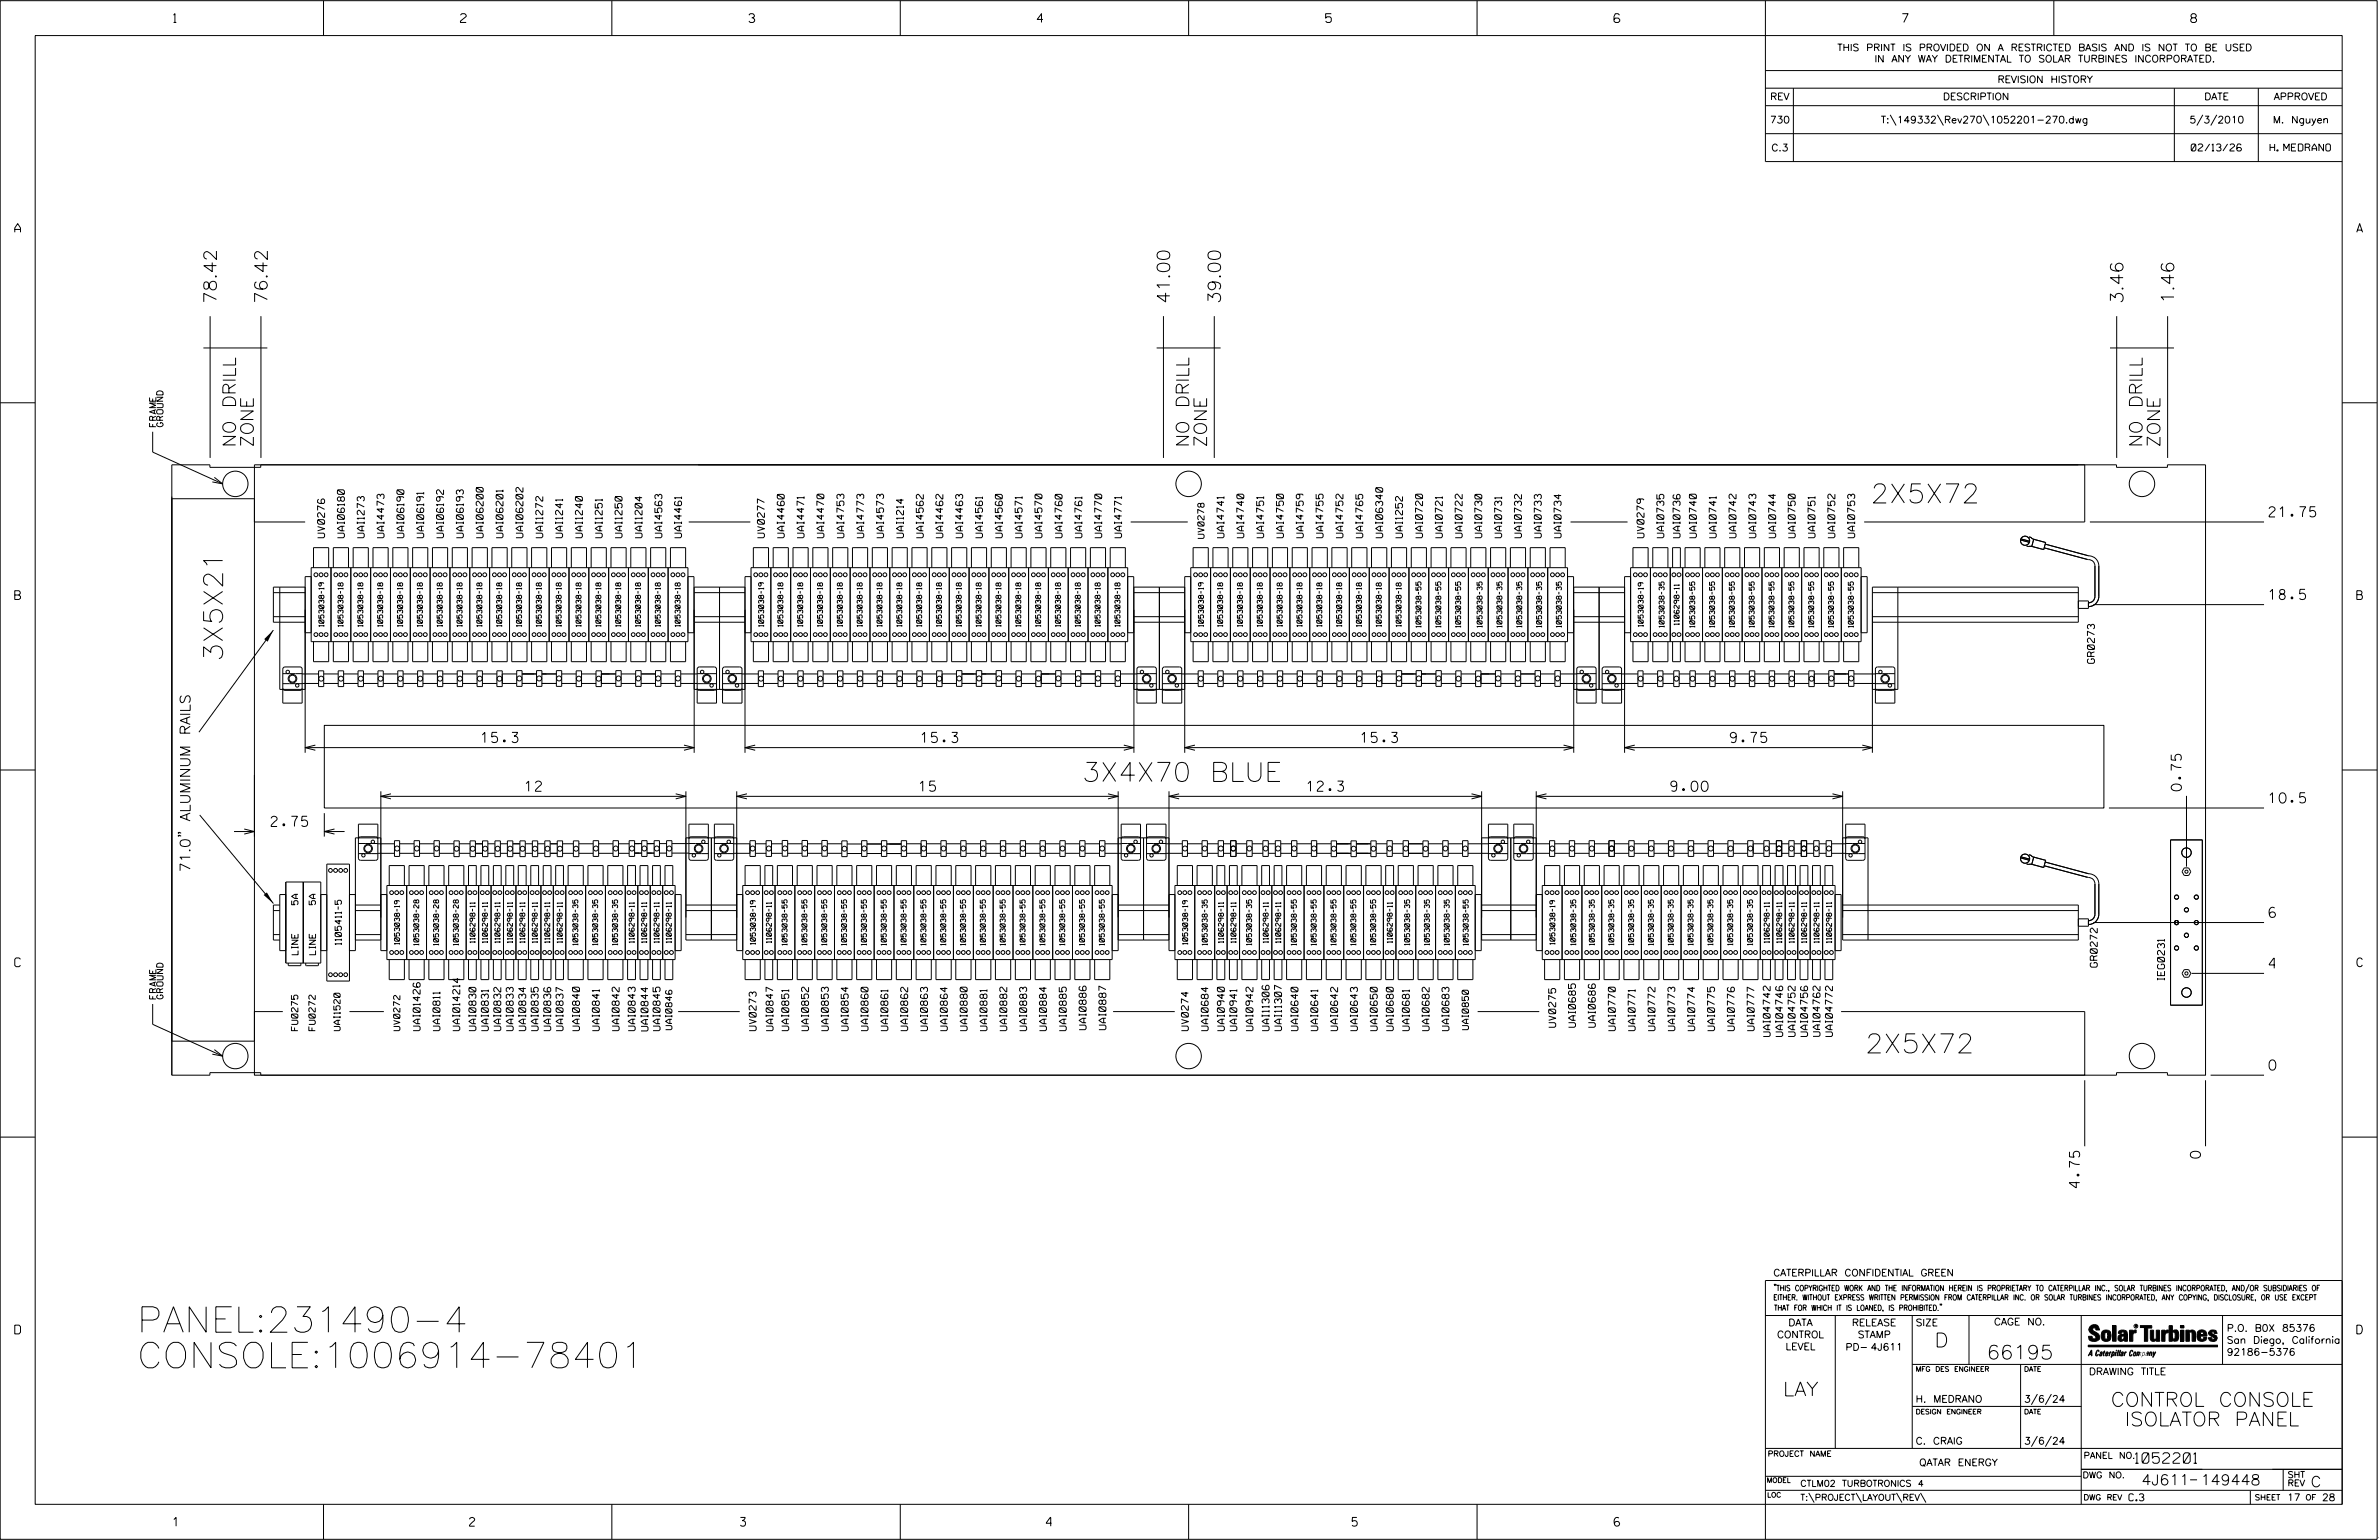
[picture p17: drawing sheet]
<svg xmlns="http://www.w3.org/2000/svg" width="864mm" height="559mm" viewBox="0 0 864 559" stroke-linecap="round" stroke-linejoin="round" font-family="sans-serif">
<defs><g id="words">
<g font-size="9.2">
<text x="49.8" y="483.4">PANEL:231490-4</text>
<text x="49.8" y="496.3">CONSOLE:1006914-78401</text>
</g>
<g font-size="6.9">
<text x="679.1" y="182.5">2X5X72</text>
<text x="80.8" y="240" transform="rotate(-90 80.8 240)">3X5X21</text>
<text x="392.8" y="283.6">3X4X70 BLUE</text>
<text x="677.1" y="382.1">2X5X72</text>
</g>
<g font-size="5.1">
<text x="702.3" y="488.8">D</text>
<text x="721.2" y="493.2">66195</text>
<text x="647.3" y="506.5">LAY</text>
<text x="766.3" y="510.3">CONTROL CONSOLE</text>
<text x="771.3" y="517.4">ISOLATOR PANEL</text>
</g>
<g font-size="4.6">
<text x="78.6" y="110.2" transform="rotate(-90 78.6 110.2)">78.42</text>
<text x="97" y="110.2" transform="rotate(-90 97 110.2)">76.42</text>
<text x="424.6" y="110.2" transform="rotate(-90 424.6 110.2)">41.00</text>
<text x="443.1" y="110.2" transform="rotate(-90 443.1 110.2)">39.00</text>
<text x="770.7" y="110.2" transform="rotate(-90 770.7 110.2)">3.46</text>
<text x="789.2" y="110.2" transform="rotate(-90 789.2 110.2)">1.46</text>
<text x="85.5" y="162.3" transform="rotate(-90 85.5 162.3)">NO DRILL</text>
<text x="92" y="162.3" transform="rotate(-90 92 162.3)">ZONE</text>
<text x="431.6" y="162.3" transform="rotate(-90 431.6 162.3)">NO DRILL</text>
<text x="438" y="162.3" transform="rotate(-90 438 162.3)">ZONE</text>
<text x="777.6" y="162.3" transform="rotate(-90 777.6 162.3)">NO DRILL</text>
<text x="784.1" y="162.3" transform="rotate(-90 784.1 162.3)">ZONE</text>
</g>
<g font-size="3.8">
<text x="775.1" y="531">1052201</text>
<text x="777.4" y="538.9">4J611</text>
<text x="798.8" y="538.9">149448</text>
<text x="838.8" y="539.5">C</text>
</g>
<g font-size="3.7">
<text x="823.7" y="187.6">21.75</text>
<text x="823.7" y="217.6">18.5</text>
<text x="174.8" y="269.5">15.3</text>
<text x="334.4" y="269.5">15.3</text>
<text x="494.1" y="269.5">15.3</text>
<text x="628.1" y="269.5">9.75</text>
<text x="190.7" y="287.1">12</text>
<text x="333.7" y="287.1">15</text>
<text x="474.5" y="287.1">12.3</text>
<text x="606.5" y="287.1">9.00</text>
<text x="791.9" y="286.9" transform="rotate(-90 791.9 286.9)">0.75</text>
<text x="823.7" y="291.4">10.5</text>
<text x="98.4" y="299.9">2.75</text>
<text x="69" y="316.5" transform="rotate(-90 69 316.5)">71.0&quot; ALUMINUM RAILS</text>
<text x="823.7" y="332.9">6</text>
<text x="823.7" y="351.4">4</text>
<text x="823.7" y="388.3">0</text>
<text x="798.8" y="420.2" transform="rotate(-90 798.8 420.2)">0</text>
<text x="754.9" y="431" transform="rotate(-90 754.9 431)">4.75</text>
</g>
<g font-size="3.2">
<text x="63" y="8.2">1</text>
<text x="167.2" y="8.2">2</text>
<text x="271.8" y="8.2">3</text>
<text x="376.5" y="8.2">4</text>
<text x="481.2" y="8.2">5</text>
<text x="690.6" y="8.2">7</text>
<text x="795.3" y="8.2">8</text>
<text x="5.4" y="84.3">A</text>
<text x="855.5" y="84.3">A</text>
<text x="5.4" y="217.5">B</text>
<text x="855.6" y="217.5">B</text>
<text x="5.4" y="350.8">C</text>
<text x="855.6" y="350.8">C</text>
<text x="5.4" y="484">D</text>
<text x="855.6" y="484">D</text>
<text x="62.8" y="553.8">1</text>
<text x="170.4" y="553.8">2</text>
<text x="268.8" y="553.8">3</text>
<text x="379.8" y="553.8">4</text>
<text x="490.8" y="553.8">5</text>
<text x="585.9" y="553.8">6</text>
</g>
<g font-size="2.5">
<text x="666.9" y="18.5">THIS PRINT IS PROVIDED ON A RESTRICTED BASIS AND IS NOT TO BE USED</text>
<text x="680.5" y="22.6">IN ANY WAY DETRIMENTAL TO SOLAR TURBINES INCORPORATED.</text>
<text x="725.1" y="30">REVISION HISTORY</text>
<text x="642.6" y="36.3">REV</text>
<text x="705.3" y="36.3">DESCRIPTION</text>
<text x="800.2" y="36.3">DATE</text>
<text x="825.4" y="36.3">APPROVED</text>
<text x="642.5" y="44.7">730</text>
<text x="682.8" y="44.7">T:\149332\Rev270\1052201-270.dwg</text>
<text x="794.8" y="44.7">5/3/2010</text>
<text x="825.1" y="44.7">M. Nguyen</text>
<text x="643" y="54.8">C.3</text>
<text x="795.4" y="54.8">02/13/26</text>
<text x="824" y="54.8">H. MEDRANO</text>
<text x="117.8" y="195.1" transform="rotate(-90 117.8 195.1)">UV0276</text>
<text x="125" y="195.1" transform="rotate(-90 125 195.1)">UAI06180</text>
<text x="132.2" y="195.1" transform="rotate(-90 132.2 195.1)">UAI1273</text>
<text x="139.4" y="195.1" transform="rotate(-90 139.4 195.1)">UAI4473</text>
<text x="146.6" y="195.1" transform="rotate(-90 146.6 195.1)">UAI06190</text>
<text x="153.8" y="195.1" transform="rotate(-90 153.8 195.1)">UAI06191</text>
<text x="161" y="195.1" transform="rotate(-90 161 195.1)">UAI06192</text>
<text x="168.2" y="195.1" transform="rotate(-90 168.2 195.1)">UAI06193</text>
<text x="175.4" y="195.1" transform="rotate(-90 175.4 195.1)">UAI06200</text>
<text x="182.6" y="195.1" transform="rotate(-90 182.6 195.1)">UAI06201</text>
<text x="189.8" y="195.1" transform="rotate(-90 189.8 195.1)">UAI06202</text>
<text x="197" y="195.1" transform="rotate(-90 197 195.1)">UAI1272</text>
<text x="204.2" y="195.1" transform="rotate(-90 204.2 195.1)">UAI1241</text>
<text x="211.4" y="195.1" transform="rotate(-90 211.4 195.1)">UAI1240</text>
<text x="218.6" y="195.1" transform="rotate(-90 218.6 195.1)">UAI1251</text>
<text x="225.8" y="195.1" transform="rotate(-90 225.8 195.1)">UAI1250</text>
<text x="233.1" y="195.1" transform="rotate(-90 233.1 195.1)">UAI1204</text>
<text x="240.3" y="195.1" transform="rotate(-90 240.3 195.1)">UAI4563</text>
<text x="247.4" y="195.1" transform="rotate(-90 247.4 195.1)">UAI4461</text>
<text x="277.5" y="195.1" transform="rotate(-90 277.5 195.1)">UV0277</text>
<text x="284.7" y="195.1" transform="rotate(-90 284.7 195.1)">UAI4460</text>
<text x="291.9" y="195.1" transform="rotate(-90 291.9 195.1)">UAI4471</text>
<text x="299.1" y="195.1" transform="rotate(-90 299.1 195.1)">UAI4470</text>
<text x="306.4" y="195.1" transform="rotate(-90 306.4 195.1)">UAI4753</text>
<text x="313.6" y="195.1" transform="rotate(-90 313.6 195.1)">UAI4773</text>
<text x="320.8" y="195.1" transform="rotate(-90 320.8 195.1)">UAI4573</text>
<text x="328" y="195.1" transform="rotate(-90 328 195.1)">UAI1214</text>
<text x="335.2" y="195.1" transform="rotate(-90 335.2 195.1)">UAI4562</text>
<text x="342.3" y="195.1" transform="rotate(-90 342.3 195.1)">UAI4462</text>
<text x="349.5" y="195.1" transform="rotate(-90 349.5 195.1)">UAI4463</text>
<text x="356.7" y="195.1" transform="rotate(-90 356.7 195.1)">UAI4561</text>
<text x="363.9" y="195.1" transform="rotate(-90 363.9 195.1)">UAI4560</text>
<text x="371.1" y="195.1" transform="rotate(-90 371.1 195.1)">UAI4571</text>
<text x="378.3" y="195.1" transform="rotate(-90 378.3 195.1)">UAI4570</text>
<text x="385.5" y="195.1" transform="rotate(-90 385.5 195.1)">UAI4760</text>
<text x="392.7" y="195.1" transform="rotate(-90 392.7 195.1)">UAI4761</text>
<text x="399.9" y="195.1" transform="rotate(-90 399.9 195.1)">UAI4770</text>
<text x="407.1" y="195.1" transform="rotate(-90 407.1 195.1)">UAI4771</text>
<text x="444.3" y="195.1" transform="rotate(-90 444.3 195.1)">UAI4741</text>
<text x="451.5" y="195.1" transform="rotate(-90 451.5 195.1)">UAI4740</text>
<text x="458.7" y="195.1" transform="rotate(-90 458.7 195.1)">UAI4751</text>
<text x="465.9" y="195.1" transform="rotate(-90 465.9 195.1)">UAI4750</text>
<text x="473.1" y="195.1" transform="rotate(-90 473.1 195.1)">UAI4759</text>
<text x="480.3" y="195.1" transform="rotate(-90 480.3 195.1)">UAI4755</text>
<text x="487.5" y="195.1" transform="rotate(-90 487.5 195.1)">UAI4752</text>
<text x="494.7" y="195.1" transform="rotate(-90 494.7 195.1)">UAI4765</text>
<text x="501.9" y="195.1" transform="rotate(-90 501.9 195.1)">UAI06340</text>
<text x="509.1" y="195.1" transform="rotate(-90 509.1 195.1)">UAI1252</text>
<text x="516.4" y="195.1" transform="rotate(-90 516.4 195.1)">UAI0720</text>
<text x="523.6" y="195.1" transform="rotate(-90 523.6 195.1)">UAI0721</text>
<text x="530.8" y="195.1" transform="rotate(-90 530.8 195.1)">UAI0722</text>
<text x="537.9" y="195.1" transform="rotate(-90 537.9 195.1)">UAI0730</text>
<text x="545.1" y="195.1" transform="rotate(-90 545.1 195.1)">UAI0731</text>
<text x="552.3" y="195.1" transform="rotate(-90 552.3 195.1)">UAI0732</text>
<text x="559.5" y="195.1" transform="rotate(-90 559.5 195.1)">UAI0733</text>
<text x="566.7" y="195.1" transform="rotate(-90 566.7 195.1)">UAI0734</text>
<text x="596.8" y="195.1" transform="rotate(-90 596.8 195.1)">UV0279</text>
<text x="604" y="195.1" transform="rotate(-90 604 195.1)">UAI0735</text>
<text x="609.9" y="195.1" transform="rotate(-90 609.9 195.1)">UAI0736</text>
<text x="615.8" y="195.1" transform="rotate(-90 615.8 195.1)">UAI0740</text>
<text x="623" y="195.1" transform="rotate(-90 623 195.1)">UAI0741</text>
<text x="630.2" y="195.1" transform="rotate(-90 630.2 195.1)">UAI0742</text>
<text x="637.4" y="195.1" transform="rotate(-90 637.4 195.1)">UAI0743</text>
<text x="644.6" y="195.1" transform="rotate(-90 644.6 195.1)">UAI0744</text>
<text x="651.7" y="195.1" transform="rotate(-90 651.7 195.1)">UAI0750</text>
<text x="658.9" y="195.1" transform="rotate(-90 658.9 195.1)">UAI0751</text>
<text x="666.1" y="195.1" transform="rotate(-90 666.1 195.1)">UAI0752</text>
<text x="673.3" y="195.1" transform="rotate(-90 673.3 195.1)">UAI0753</text>
<text x="760.3" y="240.7" transform="rotate(-90 760.3 240.7)">GR0273</text>
<text x="761.3" y="350.9" transform="rotate(-90 761.3 350.9)">GR0272</text>
<text x="785.7" y="355.7" transform="rotate(-90 785.7 355.7)">IEG0231</text>
<text x="152.5" y="374" transform="rotate(-90 152.5 374)">UAI01426</text>
<text x="159.7" y="374" transform="rotate(-90 159.7 374)">UAI0811</text>
<text x="166.9" y="374" transform="rotate(-90 166.9 374)">UAI014214</text>
<text x="172.7" y="374" transform="rotate(-90 172.7 374)">UAI0830</text>
<text x="177.3" y="374" transform="rotate(-90 177.3 374)">UAI0831</text>
<text x="181.8" y="374" transform="rotate(-90 181.8 374)">UAI0832</text>
<text x="186.3" y="374" transform="rotate(-90 186.3 374)">UAI0833</text>
<text x="190.8" y="374" transform="rotate(-90 190.8 374)">UAI0834</text>
<text x="195.4" y="374" transform="rotate(-90 195.4 374)">UAI0835</text>
<text x="199.9" y="374" transform="rotate(-90 199.9 374)">UAI0836</text>
<text x="204.4" y="374" transform="rotate(-90 204.4 374)">UAI0837</text>
<text x="210.4" y="374" transform="rotate(-90 210.4 374)">UAI0840</text>
<text x="217.6" y="374" transform="rotate(-90 217.6 374)">UAI0841</text>
<text x="224.8" y="374" transform="rotate(-90 224.8 374)">UAI0842</text>
<text x="230.6" y="374" transform="rotate(-90 230.6 374)">UAI0843</text>
<text x="235.2" y="374.1" transform="rotate(-90 235.2 374.1)">UAI0844</text>
<text x="239.6" y="374" transform="rotate(-90 239.6 374)">UAI0845</text>
<text x="274.5" y="374" transform="rotate(-90 274.5 374)">UV0273</text>
<text x="280.6" y="374" transform="rotate(-90 280.6 374)">UAI0847</text>
<text x="286.3" y="374" transform="rotate(-90 286.3 374)">UAI0851</text>
<text x="293.5" y="374" transform="rotate(-90 293.5 374)">UAI0852</text>
<text x="300.7" y="374" transform="rotate(-90 300.7 374)">UAI0853</text>
<text x="307.9" y="374" transform="rotate(-90 307.9 374)">UAI0854</text>
<text x="315.1" y="374" transform="rotate(-90 315.1 374)">UAI0860</text>
<text x="322.3" y="374" transform="rotate(-90 322.3 374)">UAI0861</text>
<text x="329.5" y="374" transform="rotate(-90 329.5 374)">UAI0862</text>
<text x="336.7" y="374" transform="rotate(-90 336.7 374)">UAI0863</text>
<text x="343.9" y="374" transform="rotate(-90 343.9 374)">UAI0864</text>
<text x="351.1" y="374" transform="rotate(-90 351.1 374)">UAI0880</text>
<text x="358.3" y="374" transform="rotate(-90 358.3 374)">UAI0881</text>
<text x="365.5" y="374" transform="rotate(-90 365.5 374)">UAI0882</text>
<text x="372.7" y="374" transform="rotate(-90 372.7 374)">UAI0883</text>
<text x="379.9" y="374" transform="rotate(-90 379.9 374)">UAI0884</text>
<text x="387.1" y="374" transform="rotate(-90 387.1 374)">UAI0885</text>
<text x="394.3" y="373.6" transform="rotate(-90 394.3 373.6)">UAI0886</text>
<text x="401.5" y="373.6" transform="rotate(-90 401.5 373.6)">UAI0887</text>
<text x="431.4" y="374" transform="rotate(-90 431.4 374)">UV0274</text>
<text x="438.6" y="374" transform="rotate(-90 438.6 374)">UAI0684</text>
<text x="444.5" y="374" transform="rotate(-90 444.5 374)">UAI0940</text>
<text x="449" y="374" transform="rotate(-90 449 374)">UAI0941</text>
<text x="454.8" y="374" transform="rotate(-90 454.8 374)">UAI0942</text>
<text x="460.7" y="374" transform="rotate(-90 460.7 374)">UAI11306</text>
<text x="465.2" y="374" transform="rotate(-90 465.2 374)">UAI11307</text>
<text x="471.2" y="374" transform="rotate(-90 471.2 374)">UAI0640</text>
<text x="478.4" y="374" transform="rotate(-90 478.4 374)">UAI0641</text>
<text x="485.6" y="374" transform="rotate(-90 485.6 374)">UAI0642</text>
<text x="492.8" y="374" transform="rotate(-90 492.8 374)">UAI0643</text>
<text x="500" y="374" transform="rotate(-90 500 374)">UAI0650</text>
<text x="505.8" y="374" transform="rotate(-90 505.8 374)">UAI0680</text>
<text x="511.6" y="374" transform="rotate(-90 511.6 374)">UAI0681</text>
<text x="518.8" y="374" transform="rotate(-90 518.8 374)">UAI0682</text>
<text x="526" y="374" transform="rotate(-90 526 374)">UAI0683</text>
<text x="564.7" y="372.7" transform="rotate(-90 564.7 372.7)">UV0275</text>
<text x="571.9" y="372.7" transform="rotate(-90 571.9 372.7)">UAI0685</text>
<text x="579.1" y="372.7" transform="rotate(-90 579.1 372.7)">UAI0686</text>
<text x="586.4" y="374" transform="rotate(-90 586.4 374)">UAI0770</text>
<text x="593.6" y="374" transform="rotate(-90 593.6 374)">UAI0771</text>
<text x="600.8" y="374" transform="rotate(-90 600.8 374)">UAI0772</text>
<text x="608" y="374" transform="rotate(-90 608 374)">UAI0773</text>
<text x="615.2" y="374" transform="rotate(-90 615.2 374)">UAI0774</text>
<text x="622.4" y="374" transform="rotate(-90 622.4 374)">UAI0775</text>
<text x="629.6" y="374" transform="rotate(-90 629.6 374)">UAI0776</text>
<text x="636.8" y="374" transform="rotate(-90 636.8 374)">UAI0777</text>
<text x="642.6" y="376.1" transform="rotate(-90 642.6 376.1)">UAI04742</text>
<text x="647.1" y="376.1" transform="rotate(-90 647.1 376.1)">UAI04746</text>
<text x="651.6" y="376.1" transform="rotate(-90 651.6 376.1)">UAI04752</text>
<text x="656.2" y="376.1" transform="rotate(-90 656.2 376.1)">UAI04756</text>
<text x="660.7" y="376.1" transform="rotate(-90 660.7 376.1)">UAI04762</text>
<text x="665.2" y="376.1" transform="rotate(-90 665.2 376.1)">UAI04772</text>
<text x="643.8" y="463">CATERPILLAR CONFIDENTIAL GREEN</text>
<text x="645.1" y="485.5">CONTROL</text>
<text x="649.2" y="481.1">DATA</text>
<text x="672.3" y="481.1">RELEASE</text>
<text x="674.4" y="485.5">STAMP</text>
<text x="695.4" y="481.1">SIZE</text>
<text x="723.8" y="480.8">CAGE NO.</text>
<text x="808.4" y="483.1">P.O. B0X 85376</text>
<text x="648.2" y="489.8">LEVEL</text>
<text x="669.9" y="490">PD- 4J611</text>
<text x="808.4" y="487.5">San Diego, California</text>
<text x="808.4" y="491.8">92186-5376</text>
<text x="758.3" y="498.9">DRAWING TITLE</text>
<text x="695.4" y="508.9">H. MEDRANO</text>
<text x="734.8" y="508.9">3/6/24</text>
<text x="695.4" y="524.1">C. CRAIG</text>
<text x="734.8" y="524.1">3/6/24</text>
<text x="696.7" y="531.9">QATAR ENERGY</text>
<text x="772.8" y="544.6">C.3</text>
<text x="830.2" y="544.6">17</text>
<text x="842.9" y="544.6">28</text>
</g>
<g font-size="2.3">
<text x="56.6" y="154.8" transform="rotate(-90 56.6 154.8)">FRAME</text>
<text x="59.2" y="154.8" transform="rotate(-90 59.2 154.8)">GROUND</text>
<text x="437.1" y="195.4" transform="rotate(-90 437.1 195.4)">UV0278</text>
<text x="108.2" y="328.3" transform="rotate(-90 108.2 328.3)">5A</text>
<text x="114.5" y="328.3" transform="rotate(-90 114.5 328.3)">5A</text>
<text x="108.2" y="346.4" transform="rotate(-90 108.2 346.4)">LINE</text>
<text x="114.5" y="346.4" transform="rotate(-90 114.5 346.4)">LINE</text>
<text x="123.9" y="342.8" transform="rotate(-90 123.9 342.8)">1105411-5</text>
<text x="56.6" y="362.5" transform="rotate(-90 56.6 362.5)">FRAME</text>
<text x="59.2" y="362.5" transform="rotate(-90 59.2 362.5)">GROUND</text>
<text x="108.1" y="374" transform="rotate(-90 108.1 374)">FU0275</text>
<text x="114.4" y="374" transform="rotate(-90 114.4 374)">FU0272</text>
<text x="123.5" y="374" transform="rotate(-90 123.5 374)">UAI1520</text>
<text x="145.2" y="374" transform="rotate(-90 145.2 374)">UV0272</text>
<text x="243.9" y="373.6" transform="rotate(-90 243.9 373.6)">UAI0846</text>
<text x="533.1" y="373.6" transform="rotate(-90 533.1 373.6)">UAI0850</text>
<text x="756.4" y="529.2">PANEL NO.</text>
<text x="653.5" y="539.4">CTLM02 TURBOTRONICS 4</text>
<text x="756" y="536.3">DWG NO.</text>
<text x="830.4" y="539.3">REV</text>
<text x="830.4" y="536.2">SHT</text>
<text x="653.5" y="544.5">T:\PROJECT\LAYOUT\REV\</text>
</g>
<g font-size="2">
<text x="643.8" y="468.4">&quot;THIS COPYRIGHTED WORK AND THE INFORMATION HEREIN IS PROPRIETARY TO CATERPILLAR INC., SOLAR TURBINES INCORPORATED, AND/OR SUBSIDIARIES OF</text>
<text x="643.8" y="471.8">EITHER. WITHOUT EXPRESS WRITTEN PERMISSION FROM CATERPILLAR INC. OR SOLAR TURBINES INCORPORATED, ANY COPYING, DISCLOSURE, OR USE EXCEPT</text>
<text x="644" y="475.6">THAT FOR WHICH IT IS LOANED, IS PROHIBITED.&quot;</text>
<text x="641.7" y="528.5">PROJECT NAME</text>
<text x="756.3" y="544.3">DWG REV</text>
<text x="818.5" y="544.3">SHEET</text>
<text x="836.9" y="544.3">OF</text>
</g>
<g font-size="1.8">
<text x="117.6" y="227.3" transform="rotate(-90 117.6 227.3)">1053038-19</text>
<text x="124.5" y="227.3" transform="rotate(-90 124.5 227.3)">1053038-18</text>
<text x="131.7" y="227.3" transform="rotate(-90 131.7 227.3)">1053038-18</text>
<text x="138.9" y="227.3" transform="rotate(-90 138.9 227.3)">1053038-18</text>
<text x="146.1" y="227.3" transform="rotate(-90 146.1 227.3)">1053038-18</text>
<text x="153.3" y="227.3" transform="rotate(-90 153.3 227.3)">1053038-18</text>
<text x="160.5" y="227.3" transform="rotate(-90 160.5 227.3)">1053038-18</text>
<text x="167.7" y="227.3" transform="rotate(-90 167.7 227.3)">1053038-18</text>
<text x="174.9" y="227.3" transform="rotate(-90 174.9 227.3)">1053038-18</text>
<text x="182.1" y="227.3" transform="rotate(-90 182.1 227.3)">1053038-18</text>
<text x="189.3" y="227.3" transform="rotate(-90 189.3 227.3)">1053038-18</text>
<text x="196.5" y="227.3" transform="rotate(-90 196.5 227.3)">1053038-18</text>
<text x="203.7" y="227.3" transform="rotate(-90 203.7 227.3)">1053038-18</text>
<text x="210.9" y="227.3" transform="rotate(-90 210.9 227.3)">1053038-18</text>
<text x="218.1" y="227.3" transform="rotate(-90 218.1 227.3)">1053038-18</text>
<text x="225.3" y="227.3" transform="rotate(-90 225.3 227.3)">1053038-18</text>
<text x="232.5" y="227.3" transform="rotate(-90 232.5 227.3)">1053038-18</text>
<text x="239.7" y="227.3" transform="rotate(-90 239.7 227.3)">1053038-18</text>
<text x="246.9" y="227.3" transform="rotate(-90 246.9 227.3)">1053038-18</text>
<text x="277.2" y="227.3" transform="rotate(-90 277.2 227.3)">1053038-19</text>
<text x="284.2" y="227.3" transform="rotate(-90 284.2 227.3)">1053038-18</text>
<text x="291.4" y="227.3" transform="rotate(-90 291.4 227.3)">1053038-18</text>
<text x="298.6" y="227.3" transform="rotate(-90 298.6 227.3)">1053038-18</text>
<text x="305.8" y="227.3" transform="rotate(-90 305.8 227.3)">1053038-18</text>
<text x="313" y="227.3" transform="rotate(-90 313 227.3)">1053038-18</text>
<text x="320.2" y="227.3" transform="rotate(-90 320.2 227.3)">1053038-18</text>
<text x="327.4" y="227.3" transform="rotate(-90 327.4 227.3)">1053038-18</text>
<text x="334.6" y="227.3" transform="rotate(-90 334.6 227.3)">1053038-18</text>
<text x="341.8" y="227.3" transform="rotate(-90 341.8 227.3)">1053038-18</text>
<text x="349" y="227.3" transform="rotate(-90 349 227.3)">1053038-18</text>
<text x="356.2" y="227.3" transform="rotate(-90 356.2 227.3)">1053038-18</text>
<text x="363.4" y="227.3" transform="rotate(-90 363.4 227.3)">1053038-18</text>
<text x="370.6" y="227.3" transform="rotate(-90 370.6 227.3)">1053038-18</text>
<text x="377.8" y="227.3" transform="rotate(-90 377.8 227.3)">1053038-18</text>
<text x="385" y="227.3" transform="rotate(-90 385 227.3)">1053038-18</text>
<text x="392.2" y="227.3" transform="rotate(-90 392.2 227.3)">1053038-18</text>
<text x="399.4" y="227.3" transform="rotate(-90 399.4 227.3)">1053038-18</text>
<text x="406.6" y="227.3" transform="rotate(-90 406.6 227.3)">1053038-18</text>
<text x="436.9" y="227.3" transform="rotate(-90 436.9 227.3)">1053038-19</text>
<text x="443.8" y="227.3" transform="rotate(-90 443.8 227.3)">1053038-18</text>
<text x="451" y="227.3" transform="rotate(-90 451 227.3)">1053038-18</text>
<text x="458.2" y="227.3" transform="rotate(-90 458.2 227.3)">1053038-18</text>
<text x="465.4" y="227.3" transform="rotate(-90 465.4 227.3)">1053038-18</text>
<text x="472.6" y="227.3" transform="rotate(-90 472.6 227.3)">1053038-18</text>
<text x="479.8" y="227.3" transform="rotate(-90 479.8 227.3)">1053038-18</text>
<text x="487" y="227.3" transform="rotate(-90 487 227.3)">1053038-18</text>
<text x="494.2" y="227.3" transform="rotate(-90 494.2 227.3)">1053038-18</text>
<text x="501.4" y="227.3" transform="rotate(-90 501.4 227.3)">1053038-18</text>
<text x="508.6" y="227.3" transform="rotate(-90 508.6 227.3)">1053038-18</text>
<text x="515.8" y="227.7" transform="rotate(-90 515.8 227.7)">1053038-55</text>
<text x="523" y="227.7" transform="rotate(-90 523 227.7)">1053038-55</text>
<text x="530.2" y="227.7" transform="rotate(-90 530.2 227.7)">1053038-55</text>
<text x="538" y="227.6" transform="rotate(-90 538 227.6)">1053038-35</text>
<text x="545.2" y="227.6" transform="rotate(-90 545.2 227.6)">1053038-35</text>
<text x="552.4" y="227.6" transform="rotate(-90 552.4 227.6)">1053038-35</text>
<text x="559.6" y="227.6" transform="rotate(-90 559.6 227.6)">1053038-35</text>
<text x="566.8" y="227.6" transform="rotate(-90 566.8 227.6)">1053038-35</text>
<text x="596.5" y="227.3" transform="rotate(-90 596.5 227.3)">1053038-19</text>
<text x="604.1" y="227.6" transform="rotate(-90 604.1 227.6)">1053038-35</text>
<text x="609.5" y="226.8" transform="rotate(-90 609.5 226.8)">1106298-11</text>
<text x="615.2" y="227.7" transform="rotate(-90 615.2 227.7)">1053038-55</text>
<text x="622.4" y="227.7" transform="rotate(-90 622.4 227.7)">1053038-55</text>
<text x="629.6" y="227.7" transform="rotate(-90 629.6 227.7)">1053038-55</text>
<text x="636.8" y="227.7" transform="rotate(-90 636.8 227.7)">1053038-55</text>
<text x="644" y="227.7" transform="rotate(-90 644 227.7)">1053038-55</text>
<text x="651.2" y="227.7" transform="rotate(-90 651.2 227.7)">1053038-55</text>
<text x="658.4" y="227.7" transform="rotate(-90 658.4 227.7)">1053038-55</text>
<text x="665.6" y="227.7" transform="rotate(-90 665.6 227.7)">1053038-55</text>
<text x="672.8" y="227.7" transform="rotate(-90 672.8 227.7)">1053038-55</text>
<text x="145" y="342.7" transform="rotate(-90 145 342.7)">1053038-19</text>
<text x="152" y="343" transform="rotate(-90 152 343)">1053038-28</text>
<text x="159.2" y="343" transform="rotate(-90 159.2 343)">1053038-28</text>
<text x="166.4" y="343" transform="rotate(-90 166.4 343)">1053038-28</text>
<text x="172.4" y="342.1" transform="rotate(-90 172.4 342.1)">1106298-11</text>
<text x="177" y="342.1" transform="rotate(-90 177 342.1)">1106298-11</text>
<text x="181.5" y="342.1" transform="rotate(-90 181.5 342.1)">1106298-11</text>
<text x="186" y="342.1" transform="rotate(-90 186 342.1)">1106298-11</text>
<text x="190.5" y="342.1" transform="rotate(-90 190.5 342.1)">1106298-11</text>
<text x="195.1" y="342.1" transform="rotate(-90 195.1 342.1)">1106298-11</text>
<text x="199.6" y="342.1" transform="rotate(-90 199.6 342.1)">1106298-11</text>
<text x="204.1" y="342.1" transform="rotate(-90 204.1 342.1)">1106298-11</text>
<text x="209.8" y="343" transform="rotate(-90 209.8 343)">1053038-35</text>
<text x="217" y="343" transform="rotate(-90 217 343)">1053038-35</text>
<text x="224.2" y="343" transform="rotate(-90 224.2 343)">1053038-35</text>
<text x="230.2" y="342.1" transform="rotate(-90 230.2 342.1)">1106298-11</text>
<text x="234.7" y="342.1" transform="rotate(-90 234.7 342.1)">1106298-11</text>
<text x="239.3" y="342.1" transform="rotate(-90 239.3 342.1)">1106298-11</text>
<text x="243.7" y="342.1" transform="rotate(-90 243.7 342.1)">1106298-11</text>
<text x="274.2" y="342.7" transform="rotate(-90 274.2 342.7)">1053038-19</text>
<text x="280.1" y="342.1" transform="rotate(-90 280.1 342.1)">1106298-11</text>
<text x="285.7" y="343" transform="rotate(-90 285.7 343)">1053038-55</text>
<text x="292.9" y="343" transform="rotate(-90 292.9 343)">1053038-55</text>
<text x="300.1" y="343" transform="rotate(-90 300.1 343)">1053038-55</text>
<text x="307.3" y="343" transform="rotate(-90 307.3 343)">1053038-55</text>
<text x="314.5" y="343" transform="rotate(-90 314.5 343)">1053038-55</text>
<text x="321.7" y="343" transform="rotate(-90 321.7 343)">1053038-55</text>
<text x="328.9" y="343" transform="rotate(-90 328.9 343)">1053038-55</text>
<text x="336.1" y="343" transform="rotate(-90 336.1 343)">1053038-55</text>
<text x="343.3" y="343" transform="rotate(-90 343.3 343)">1053038-55</text>
<text x="350.5" y="343" transform="rotate(-90 350.5 343)">1053038-55</text>
<text x="357.7" y="343" transform="rotate(-90 357.7 343)">1053038-55</text>
<text x="364.9" y="343" transform="rotate(-90 364.9 343)">1053038-55</text>
<text x="372.1" y="343" transform="rotate(-90 372.1 343)">1053038-55</text>
<text x="379.3" y="343" transform="rotate(-90 379.3 343)">1053038-55</text>
<text x="386.5" y="343" transform="rotate(-90 386.5 343)">1053038-55</text>
<text x="393.7" y="343" transform="rotate(-90 393.7 343)">1053038-55</text>
<text x="400.9" y="343" transform="rotate(-90 400.9 343)">1053038-55</text>
<text x="431.1" y="342.7" transform="rotate(-90 431.1 342.7)">1053038-19</text>
<text x="438.2" y="343" transform="rotate(-90 438.2 343)">1053038-35</text>
<text x="444.2" y="342.1" transform="rotate(-90 444.2 342.1)">1106298-11</text>
<text x="448.7" y="342.1" transform="rotate(-90 448.7 342.1)">1106298-11</text>
<text x="454.3" y="343" transform="rotate(-90 454.3 343)">1053038-35</text>
<text x="460.4" y="342.1" transform="rotate(-90 460.4 342.1)">1106298-11</text>
<text x="464.9" y="342.1" transform="rotate(-90 464.9 342.1)">1106298-11</text>
<text x="470.6" y="343" transform="rotate(-90 470.6 343)">1053038-55</text>
<text x="477.8" y="343" transform="rotate(-90 477.8 343)">1053038-55</text>
<text x="485" y="343" transform="rotate(-90 485 343)">1053038-55</text>
<text x="492.2" y="343" transform="rotate(-90 492.2 343)">1053038-55</text>
<text x="499.4" y="343" transform="rotate(-90 499.4 343)">1053038-55</text>
<text x="505.4" y="342.1" transform="rotate(-90 505.4 342.1)">1106298-11</text>
<text x="511.7" y="343" transform="rotate(-90 511.7 343)">1053038-35</text>
<text x="518.9" y="343" transform="rotate(-90 518.9 343)">1053038-35</text>
<text x="526.1" y="343" transform="rotate(-90 526.1 343)">1053038-35</text>
<text x="533" y="343" transform="rotate(-90 533 343)">1053038-55</text>
<text x="564.5" y="342.7" transform="rotate(-90 564.5 342.7)">1053038-19</text>
<text x="572" y="343" transform="rotate(-90 572 343)">1053038-35</text>
<text x="578.8" y="343" transform="rotate(-90 578.8 343)">1053038-35</text>
<text x="585.8" y="343" transform="rotate(-90 585.8 343)">1053038-35</text>
<text x="593" y="343" transform="rotate(-90 593 343)">1053038-35</text>
<text x="600.2" y="343" transform="rotate(-90 600.2 343)">1053038-35</text>
<text x="607.4" y="343" transform="rotate(-90 607.4 343)">1053038-35</text>
<text x="614.6" y="343" transform="rotate(-90 614.6 343)">1053038-35</text>
<text x="621.8" y="343" transform="rotate(-90 621.8 343)">1053038-35</text>
<text x="629" y="343" transform="rotate(-90 629 343)">1053038-35</text>
<text x="636.2" y="343" transform="rotate(-90 636.2 343)">1053038-35</text>
<text x="642.3" y="342.1" transform="rotate(-90 642.3 342.1)">1106298-11</text>
<text x="646.8" y="342.1" transform="rotate(-90 646.8 342.1)">1106298-11</text>
<text x="651.3" y="342.1" transform="rotate(-90 651.3 342.1)">1106298-11</text>
<text x="655.8" y="342.1" transform="rotate(-90 655.8 342.1)">1106298-11</text>
<text x="660.3" y="342.1" transform="rotate(-90 660.3 342.1)">1106298-11</text>
<text x="664.9" y="342.1" transform="rotate(-90 664.9 342.1)">1106298-11</text>
<text x="695.4" y="497.6">MFG DES ENGINEER</text>
<text x="734.8" y="497.6">DATE</text>
<text x="695.4" y="513.1">DESIGN ENGINEER</text>
<text x="734.8" y="513.1">DATE</text>
<text x="641.3" y="538">MODEL</text>
<text x="641.5" y="543.3">LOC</text>
</g>
<text font-size=".9" x="775.1" y="481.7">R</text>
</g></defs>
<g fill="none" stroke="#000" stroke-width=".36">
<path d="M.1 .2h862.8v558.4h-862.8zM12.8 12.9h837.4v533h-837.4zM117.4 .2v12.7M222.1 .2v12.7M326.8 .2v12.7M431.5 .2v12.7M536.2 .2v12.7M587.9 5.5l-.5-.5h-1l-.5 1v1.7l.5 .4h1l.6-.4v-.6l-.6-.5h-1l-.5 .5M640.9 .2v58.4h209.3M745.6 .2v12.7M640.9 25.6h209.3M640.9 32h209.3"/>
<path d="M640.9 38.3h209.3M651 32v26.6M789.3 32v26.6M819.8 32v26.6M640.9 48.5h209.3M686.2 41.7l2.1 3.8M703.3 41.7l2.2 3.8M719.9 41.7l2.1 3.8M799.6 41.7l-2.1 3.8M804.7 41.7l-2.2 3.8M76.3 114.7v51.5M94.7 114.7v51.5"/>
<path d="M422.3 114.7v51.5M440.8 114.7v51.5M768.4 114.7v51.5M786.9 114.7v51.5M73.8 126.3h23.2M419.9 126.3h23.2M766 126.3h23.2M.1 146.2h12.7M55.4 156.7v7.3l25.4 11.6M850.2 146.2h12.7M77.8 173.2l3 2.4-3.7-.7M94.7 168.7v.9h-18.5v-.9h-13.8v221.4h13.8v-.9h18.5v.9h673.6v-.9h18.5v.9h13.8"/>
<path d="M756.8 168.7v20.7h-80.1M62.4 181h30M92.4 189.4h18.4M250 189.4h22.4M410.5 189.4h20.7M570.1 189.4h20.7M733.5 195.9l3.2 .9M733.6 195.5l3.2 .9M735.7 198.1l2 .2M736.6 194.8l1.8 .9M738.3 195.7l4.3 1.1-.7 2.6-4.3-1.1zM742.1 198.8l15.7 4.2a2.39 2.39 0 0 1 2.7 2.4v11a2.29 2.29 0 0 1-2.3 2.3"/>
<path d="M742.5 197.4l15.7 4.3a3.7 3.7 0 0 1 3.7 3.7v11a3.7 3.7 0 0 1-3.8 3.7M758.6 189.4h63.3M99.2 215.1h11.6M101.6 213v37.2h9.2M110.8 213h-11.6v12.8h11.6M113 209.2h-2.2v64M113 206h136.7v26.8h-136.7zM113.5 206h.1M113.8 206v-7.3h5.5v7.3M119.6 206h.1M120.2 206v26.8M120.7 206h.1"/>
<path d="M121 206v-7.3h5.5v7.3M126.8 206h.1M127.4 206v26.8M127.9 206h.1M128.2 206v-7.3h5.5v7.3M134 206h.1M134.5 206v26.8M135.1 206h.1M135.4 206v-7.3h5.5v7.3M141.2 206h.1M141.7 206v26.8M142.3 206h.1"/>
<path d="M142.6 206v-7.3h5.5v7.3M148.4 206h.1M148.9 206v26.8M149.5 206h.1M149.8 206v-7.3h5.5v7.3M155.6 206h.1M156.1 206v26.8M156.7 206h.1M157 206v-7.3h5.5v7.3M162.8 206h.1M163.3 206v26.8M163.9 206h.1"/>
<path d="M164.2 206v-7.3h5.5v7.3M170 206h.1M170.5 206v26.8M171.1 206h.1M171.4 206v-7.3h5.5v7.3M177.2 206h.1M177.7 206v26.8M178.3 206h.1M178.6 206v-7.3h5.5v7.3M184.4 206h.1M185 206v26.8M185.5 206h.1"/>
<path d="M185.8 206v-7.3h5.5v7.3M191.6 206h.1M192.2 206v26.8M192.7 206h.1M193 206v-7.3h5.5v7.3M198.8 206h.1M199.4 206v26.8M199.9 206h.1M200.2 206v-7.3h5.5v7.3M206 206h.1M206.6 206v26.8M207.1 206h.1"/>
<path d="M207.4 206v-7.3h5.5v7.3M213.2 206h.1M213.7 206v26.8M214.3 206h.1M214.6 206v-7.3h5.5v7.3M220.4 206h.1M220.9 206v26.8M221.5 206h.1M221.8 206v-7.3h5.5v7.3M227.6 206h.1M228.1 206v26.8M228.7 206h.1"/>
<path d="M229 206v-7.3h5.5v7.3M234.8 206h.1M235.3 206v26.8M235.9 206h.1M236.2 206v-7.3h5.5v7.3M242 206h.1M242.5 206v26.8M243.1 206h.1M243.4 206v-7.3h5.5v7.3M249.2 206h.1M249.7 209.2h2.2v20.4h-2.2M252 215.1h18.4"/>
<path d="M261.2 213v37.2M270.4 213h-18.4v60.2M272.6 209.2h-2.2v64M272.6 206h136.8v26.8h-136.8zM273.2 206h.1M273.5 206v-7.3h5.5v7.3M279.3 206h.1M279.8 206v26.8M280.4 206h.1M280.7 206v-7.3h5.5v7.3M286.5 206h.1M287 206v26.8"/>
<path d="M287.6 206h.1M287.9 206v-7.3h5.5v7.3M293.7 206h.1M294.2 206v26.8M294.8 206h.1M295.1 206v-7.3h5.5v7.3M300.9 206h.1M301.4 206v26.8M302 206h.1M302.3 206v-7.3h5.5v7.3M308.1 206h.1M308.6 206v26.8"/>
<path d="M309.1 206h.1M309.5 206v-7.3h5.5v7.3M315.3 206h.1M315.8 206v26.8M316.3 206h.1M316.7 206v-7.3h5.5v7.3M322.5 206h.1M323 206v26.8M323.5 206h.1M323.8 206v-7.3h5.6v7.3M329.7 206h.1M330.2 206v26.8"/>
<path d="M330.7 206h.1M331 206v-7.3h5.6l-.1 7.3M336.9 206h.1M337.4 206v26.8M337.9 206h.1M338.2 206v-7.3h5.5v7.3M344.1 206h.1M344.6 206v26.8M345.1 206h.1M345.4 206v-7.3h5.5v7.3M351.2 206h.1M351.8 206v26.8"/>
<path d="M352.3 206h.1M352.6 206v-7.3h5.5v7.3M358.4 206h.1M359 206v26.8M359.5 206h.1M359.8 206v-7.3h5.5v7.3M365.6 206h.1M366.2 206v26.8M366.7 206h.1M367 206v-7.3h5.5v7.3M372.8 206h.1M373.4 206v26.8"/>
<path d="M373.9 206h.1M374.2 206v-7.3h5.5v7.3M380 206h.1M380.6 206v26.8M381.1 206h.1M381.4 206v-7.3h5.5v7.3M387.2 206h.1M387.8 206v26.8M388.3 206h.1M388.6 206v-7.3h5.5v7.3M394.4 206h.1M395 206v26.8"/>
<path d="M395.5 206h.1M395.8 206v-7.3h5.5v7.3M401.6 206h.1M402.2 206v26.8M402.7 206h.1M403 206v-7.3h5.5v7.3M408.8 206h.1M409.4 209.2h2.2v20.4h-2.2M411.6 215.1h18.5M420.9 213v37.2M430.1 213h-18.5v60.2M432.3 206h136.7v26.8h-136.7z"/>
<path d="M432.3 209.2h-2.2v64M432.8 206h.1M433.1 206v-7.3h5.5v7.3M438.9 206h.1M439.5 206v26.8M440 206h.1M440.3 206v-7.3h5.5v7.3M446.1 206h.1M446.7 206v26.8M447.2 206h.1M447.5 206v-7.3h5.5v7.3M453.3 206h.1"/>
<path d="M453.8 206v26.8M454.4 206h.1M454.7 206v-7.3h5.5v7.3M460.5 206h.1M461 206v26.8M461.6 206h.1M461.9 206v-7.3h5.5v7.3M467.7 206h.1M468.2 206v26.8M468.8 206h.1M469.1 206v-7.3h5.5v7.3M474.9 206h.1"/>
<path d="M475.4 206v26.8M476 206h.1M476.3 206v-7.3h5.5v7.3M482.1 206h.1M482.6 206v26.8M483.2 206h.1M483.5 206v-7.3h5.5v7.3M489.3 206h.1M489.8 206v26.8M490.4 206h.1M490.7 206v-7.3h5.5v7.3M496.5 206h.1"/>
<path d="M497.1 206v26.8M497.6 206h.1M497.9 206v-7.3h5.5v7.3M503.7 206h.1M504.3 206v26.8M504.8 206h.1M505.1 206v-7.3h5.5v7.3M510.9 206h.1M511.5 206v26.8M512 206h.1M512.3 206v-7.3h5.5v7.3M518.1 206h.1"/>
<path d="M518.7 206v26.8M519.2 206h.1M519.5 206v-7.3h5.5v7.3M525.3 206h.1M525.9 206v26.8M526.4 206h.1M526.7 206v-7.3h5.5v7.3M532.5 206h.1M533 206v26.8M533.6 206h.1M533.9 206v-7.3h5.5v7.3M539.7 206h.1"/>
<path d="M540.2 206v26.8M540.8 206h.1M541.1 206v-7.3h5.5v7.3M546.9 206h.1M547.4 206v26.8M548 206h.1M548.3 206v-7.3h5.5v7.3M554.1 206h.1M554.6 206v26.8M555.2 206h.1M555.5 206v-7.3h5.5v7.3M561.3 206h.1"/>
<path d="M561.8 206v26.8M562.4 206h.1M562.7 206v-7.3h5.5v7.3M568.5 206h.1M569 209.2h2.2v20.4h-2.2M571.3 215.1h18.4M580.5 213v37.2M589.7 213h-18.4v60.2M591.9 209.2h-2.2v64M591.9 206h83.7v26.8h-83.7zM592.5 206h.1M592.8 206v-7.3h5.5v7.3"/>
<path d="M598.6 206h.1M599.1 206v26.8M599.7 206h.1M600 206v-7.3h5.5v7.3M605.8 206h.1M606.3 206v26.8M606.9 206h.1M607.2 206v-7.3h2.8v7.3M610.3 206h.1M610.8 206v26.8M611.4 206h.1M611.7 206v-7.3h5.5v7.3"/>
<path d="M617.5 206h.1M618 206v26.8M618.6 206h.1M618.9 206v-7.3h5.5v7.3M624.7 206h.1M625.2 206v26.8M625.8 206h.1M626.1 206v-7.3h5.5v7.3M631.9 206h.1M632.4 206v26.8M633 206h.1M633.3 206v-7.3h5.5v7.3"/>
<path d="M639.1 206h.1M639.6 206v26.8M640.2 206h.1M640.5 206v-7.3h5.5v7.3M646.3 206h.1M646.8 206v26.8M647.4 206h.1M647.7 206v-7.3h5.5v7.3M653.5 206h.1M654 206v26.8M654.6 206h.1M654.9 206v-7.3h5.5v7.3"/>
<path d="M660.7 206h.1M661.2 206v26.8M661.8 206h.1M662.1 206v-7.3h5.5v7.3M667.9 206h.1M668.4 206v26.8M669 206h.1M669.3 206v-7.3h5.5v7.3M675.1 206h.1M675.6 209.2h2.2v20.4h-2.2M679.7 215.1h74.8M688.9 213v37.2h-9.2"/>
<path d="M754.5 218.1h3.6v2.7h-3.6M758.1 218.7h.1M760 219.4h61.9M99.2 228.6l-27 37.1M99.2 223.8h11.6M110.8 229.6h2.2M113.8 232.8v7.3h5.5v-7.3M121 232.8v7.3h5.5v-7.3M128.2 232.8v7.3h5.5v-7.3M135.4 232.8v7.3h5.5v-7.3M142.6 232.8v7.3h5.5v-7.3M149.8 232.8v7.3h5.5v-7.3"/>
<path d="M157 232.8v7.3h5.5v-7.3M164.2 232.8v7.3h5.5v-7.3M171.4 232.8v7.3h5.5v-7.3M178.6 232.8v7.3h5.5v-7.3M185.8 232.8v7.3h5.5v-7.3M193 232.8v7.3h5.5v-7.3M200.2 232.8v7.3h5.5v-7.3M207.4 232.8v7.3h5.5v-7.3M214.6 232.8v7.3h5.5v-7.3M221.8 232.8v7.3h5.5v-7.3M229 232.8v7.3h5.5v-7.3M236.2 232.8v7.3h5.5v-7.3"/>
<path d="M243.4 232.8v7.3h5.5v-7.3M252 223.8h18.4M252 225.8h18.4M270.4 229.6h2.2M273.5 232.8v7.3h5.5v-7.3M280.7 232.8v7.3h5.5v-7.3M287.9 232.8v7.3h5.5v-7.3M295.1 232.8v7.3h5.5v-7.3M302.3 232.8v7.3h5.5v-7.3M309.5 232.8v7.3h5.5v-7.3M316.7 232.8v7.3h5.5v-7.3M323.8 232.8v7.3h5.6v-7.3"/>
<path d="M331 232.8v7.3h5.6l-.1-7.3M338.2 232.8v7.3h5.5v-7.3M345.4 232.8v7.3h5.5v-7.3M352.6 232.8v7.3h5.5v-7.3M359.8 232.8v7.3h5.5v-7.3M367 232.8v7.3h5.5v-7.3M374.2 232.8v7.3h5.5v-7.3M381.4 232.8v7.3h5.5v-7.3M388.6 232.8v7.3h5.5v-7.3M395.8 232.8v7.3h5.5v-7.3M403 232.8v7.3h5.5v-7.3M411.6 223.8h18.5"/>
<path d="M411.6 225.8h18.5M430.1 229.6h2.2M433.1 232.8v7.3h5.5v-7.3M440.3 232.8v7.3h5.5v-7.3M447.5 232.8v7.3h5.5v-7.3M454.7 232.8v7.3h5.5v-7.3M461.9 232.8v7.3h5.5v-7.3M469.1 232.8v7.3h5.5v-7.3M476.3 232.8v7.3h5.5v-7.3M483.5 232.8v7.3h5.5v-7.3M490.7 232.8v7.3h5.5v-7.3M497.9 232.8v7.3h5.5v-7.3"/>
<path d="M505.1 232.8v7.3h5.5v-7.3M512.3 232.8v7.3h5.5v-7.3M519.5 232.8v7.3h5.5v-7.3M526.7 232.8v7.3h5.5v-7.3M533.9 232.8v7.3h5.5v-7.3M541.1 232.8v7.3h5.5v-7.3M548.3 232.8v7.3h5.5v-7.3M555.5 232.8v7.3h5.5v-7.3M562.7 232.8v7.3h5.5v-7.3M571.3 223.8h18.4M571.3 225.8h18.4M589.7 229.6h2.2"/>
<path d="M592.8 232.8v7.3h5.5v-7.3M600 232.8v7.3h5.5v-7.3M607.2 232.8v7.3h2.8v-7.3M611.7 232.8v7.3h5.5v-7.3M618.9 232.8v7.3h5.5v-7.3M626.1 232.8v7.3h5.5v-7.3M633.3 232.8v7.3h5.5v-7.3M640.5 232.8v7.3h5.5v-7.3M647.7 232.8v7.3h5.5v-7.3M654.9 232.8v7.3h5.5v-7.3M662.1 232.8v7.3h5.5v-7.3M669.3 232.8v7.3h5.5v-7.3"/>
<path d="M679.7 225.8h74.8v-12.8h-74.8v60.2M679.7 223.8h74.8M102.7 248.1h7M102.7 244.4h7M102.9 242.2l.5-.2h5.5l.7 .5 .1 12.6h-7v-12.3zM109.7 244.5h5.9M109.7 248h5.9M109.7 249.7l-.2 .6-.6 .2h-5.5l-.5-.2-.2-.6M115.6 243.4h1.9v5.7h-1.9zM117.5 244.5h5.3M117.5 248h5.3M122.8 243.4h1.9v5.7h-1.9z"/>
<path d="M124.7 244.5h5.3M124.7 248h5.3M130 243.4h1.9v5.7h-1.9zM131.9 244.5h5.3M131.9 248h5.3M137.2 243.4h1.9v5.7h-1.9zM139.1 244.5h5.3M139.1 248h5.3M144.4 243.4h1.9v5.7h-1.9zM146.3 244.5h5.4M146.3 248h5.4M151.6 243.4h1.9v5.7h-1.9z"/>
<path d="M153.5 244.5h5.3M153.5 248h5.3M158.8 243.4h1.9v5.7h-1.9zM160.7 244.5h5.3M160.7 248h5.3M166 243.4h1.9v5.7h-1.9zM167.9 244.5h5.3M167.9 248h5.3M173.2 243.4h1.9v5.7h-1.9zM175.1 244.5h5.3M175.1 248h5.3M180.4 243.4h1.9v5.7h-1.9z"/>
<path d="M182.3 244.5h5.3M182.3 248h5.3M187.6 243.3h1.9v5.8h-1.9zM189.5 244.5h5.3M189.5 248h5.3M194.8 243.3h1.9v5.8h-1.9zM196.7 244.5h5.3M196.7 248h5.3M202 243.3h1.9v5.8h-1.9zM203.9 244.5h5.3M203.9 248h5.3M209.2 243.4h1.9v5.7h-1.9z"/>
<path d="M211.1 244.5h5.3M211.1 248h5.3M216.4 243.4h1.9v5.7h-1.9zM218.3 244.5h5.3M218.3 248h5.3M223.6 243.3h1.9v5.8h-1.9zM225.5 244.5h5.3M225.5 248h5.3M230.8 243.3h1.9v5.8h-1.9zM232.7 244.5h5.2M232.7 248h5.2M237.9 243.3h2v5.8h-2z"/>
<path d="M239.9 244.5h5.2M239.9 248h5.2M245.1 243.3h2v5.8h-2zM247.1 248h5.9M247.1 244.5h6M252 250.2h18.4M253.1 248.1h7M253.1 244.4h7M253.3 242.2l.6-.2h5.4l.7 .5 .1 12.6h-7v-12.3zM260.1 249.7l-.2 .6-.6 .2h-5.4l-.6-.2-.2-.6M262.3 248.1h7M262.3 244.4h7"/>
<path d="M262.5 242.2l.6-.2h5.5l.7 .5v12.6h-7v-12.3zM269.3 249.7l-.2 .6-.5 .2h-5.5l-.6-.2-.2-.6M269.3 244.5h6M269.3 248h6M275.3 243.4h1.8v5.7h-1.8zM277.1 244.5h5.3M277.1 248h5.3M282.4 243.4h2v5.7h-2zM284.4 244.5h5.2M284.4 248h5.2M289.6 243.4h2v5.7h-2zM291.6 244.5h5.2"/>
<path d="M291.6 248h5.2M296.8 243.4h2v5.7h-2zM298.8 244.5h5.2M298.8 248h5.2M304 243.4h2v5.7h-2zM306 244.5h5.3M306 248h5.3M311.2 243.4h2v5.7h-2zM313.2 244.5h5.2M313.2 248h5.2M318.4 243.4h2v5.7h-2zM320.4 244.5h5.2"/>
<path d="M320.4 248h5.2M325.6 243.4h2v5.7h-2zM327.6 244.5h5.2M327.6 248h5.2M332.8 243.4h2v5.7h-2zM334.8 244.5h5.2M334.8 248h5.2M340 243.4h2v5.7h-2zM342 244.5h5.2M342 248h5.2M347.2 243.3h2v5.8h-2zM349.2 244.5h5.2"/>
<path d="M349.2 248h5.2M354.4 243.3h2v5.8h-2zM356.4 244.5h5.2M356.4 248h5.2M361.6 243.3h2v5.8h-2zM363.6 244.5h5.2M363.6 248h5.2M368.8 243.4h2v5.7h-2zM370.8 244.5h5.2M370.8 248h5.2M376 243.4h2v5.7h-2zM378 244.5h5.2"/>
<path d="M378 248h5.2M383.2 243.3h2v5.8h-2zM385.2 244.5h5.2M385.2 248h5.2M390.4 243.3h2v5.8h-2zM392.4 244.5h5.2M392.4 248h5.2M397.6 243.3h2v5.8h-2zM399.6 244.5h5.2M399.6 248h5.2M404.8 243.3h2v5.8h-2zM406.8 248h5.9"/>
<path d="M406.8 244.5h5.9M411.6 250.2h18.5M412.7 248.1h7.1M412.7 244.4h7.1M412.9 242.2l.6-.2h5.5l.7 .5 .1 12.6h-7.1v-12.3zM419.8 249.7l-.3 .6-.5 .2h-5.5l-.6-.2-.2-.6M422 248.1h7M422 244.4h7M422.2 242.2l.5-.2h5.5l.7 .5 .1 12.6h-7v-12.3zM429 244.5h5.9M429 248h5.9M429 249.7l-.2 .6-.6 .2h-5.5l-.5-.2-.2-.6"/>
<path d="M434.9 243.4h1.9v5.7h-1.9zM436.8 244.5h5.3M436.8 248h5.3M442.1 243.4h1.9v5.7h-1.9zM444 244.5h5.3M444 248h5.3M449.3 243.4h1.9v5.7h-1.9zM451.2 244.5h5.3M451.2 248h5.3M456.5 243.4h1.9v5.7h-1.9zM458.4 244.5h5.3M458.4 248h5.3"/>
<path d="M463.7 243.4h1.9v5.7h-1.9zM465.6 244.5h5.4M465.6 248h5.4M470.9 243.4h1.9v5.7h-1.9zM472.8 244.5h5.3M472.8 248h5.3M478.1 243.4h1.9v5.7h-1.9zM480 244.5h5.3M480 248h5.3M485.3 243.4h1.9v5.7h-1.9zM487.2 244.5h5.3M487.2 248h5.3"/>
<path d="M492.5 243.4h1.9v5.7h-1.9zM494.4 244.5h5.3M494.4 248h5.3M499.7 243.4h1.9v5.7h-1.9zM501.6 244.5h5.3M501.6 248h5.3M506.9 243.3h1.9v5.8h-1.9zM508.8 244.5h5.3M508.8 248h5.3M514.1 243.3h1.9v5.8h-1.9zM516 244.5h5.3M516 248h5.3"/>
<path d="M521.3 243.3h1.9v5.8h-1.9zM523.2 244.5h5.3M523.2 248h5.3M528.5 243.4h1.9v5.7h-1.9zM530.4 244.5h5.3M530.4 248h5.3M535.7 243.4h1.9v5.7h-1.9zM537.6 244.5h5.3M537.6 248h5.3M542.9 243.3h1.9v5.8h-1.9zM544.8 244.5h5.3M544.8 248h5.3"/>
<path d="M550.1 243.3h1.9v5.8h-1.9zM552 244.5h5.2M552 248h5.2M557.2 243.3h2v5.8h-2zM559.2 244.5h5.2M559.2 248h5.2M564.4 243.3h2v5.8h-2zM566.4 248h5.9M566.5 244.5h5.9M571.3 250.2h18.4M572.4 248.1h7M572.4 244.4h7"/>
<path d="M572.6 242.2l.6-.2h5.4l.7 .5 .1 12.6h-7v-12.3zM579.4 249.7l-.2 .6-.6 .2h-5.4l-.6-.2-.2-.6M581.6 248.1h7M581.6 244.4h7M581.8 242.2l.6-.2h5.5l.7 .5v12.6h-7v-12.3zM588.6 244.5h6M588.6 248h6M588.6 249.7l-.2 .6-.5 .2h-5.5l-.6-.2-.2-.6M594.6 243.4h1.8v5.7h-1.8zM596.4 244.5h5.3M596.4 248h5.3M601.7 243.4h2v5.7h-2z"/>
<path d="M603.7 244.5h3.9M603.7 248h3.9M607.6 243.4h2v5.7h-2zM609.5 244.5h3.9M609.5 248h3.9M613.4 243.4h2v5.7h-2zM615.4 244.5h5.2M615.4 248h5.2M620.6 243.4h2v5.7h-2zM622.6 244.5h5.3M622.6 248h5.3M627.8 243.4h2v5.7h-2z"/>
<path d="M629.8 244.5h5.2M629.8 248h5.2M635 243.4h2v5.7h-2zM637 244.5h5.2M637 248h5.2M642.2 243.4h2v5.7h-2zM644.2 244.5h5.2M644.2 248h5.2M649.4 243.4h2v5.7h-2zM651.4 244.5h5.2M651.4 248h5.2M656.6 243.4h2v5.7h-2z"/>
<path d="M658.6 244.5h5.3M658.6 248h5.3M663.9 243.3h1.9v5.8h-1.9zM665.8 244.5h5.3M665.8 248h5.3M671.1 243.3h1.9v5.8h-1.9zM673 244.5h7.8M673 248h7.8M680.8 248.1h7M680.8 244.4h7M681 242.2l.6-.2h5.5l.7 .5v12.6h-7v-12.3zM687.8 249.7l-.2 .6-.5 .2h-5.5l-.6-.2-.2-.6"/>
<path d="M.1 279.4h12.7M110.8 271.3h141.2M114.5 270.4l-3.7 .9 3.7 .9M117.7 263.2h646v30h-646zM248.3 270.4l3.7 .9-3.7 .9M270.4 271.3h141.2M274.1 270.4l-3.7 .9 3.7 .9M408 270.4l3.6 .9-3.6 .9M430.1 271.3h141.2M433.8 270.4l-3.7 .9 3.7 .9M567.6 270.4l3.7 .9-3.7 .9M589.7 271.3h90"/>
<path d="M593.4 270.4l-3.7 .9 3.7 .9M676 270.4l3.7 .9-3.7 .9M850.2 279.4h12.7M72.5 295.7l26.7 32.1M117.7 295.1v8.5M130.1 299h7.1v12.4l-.5 .7-5.8 .1-.7-.5zM138.3 287.1v57.8h2.1M138.3 289h110.7M141.9 288l-3.6 1 3.6 .9M245.3 288l3.7 1-3.7 .9M249 287.1v54h18.4M250.1 299h7v12.4l-.4 .7-5.8 .1-.8-.5z"/>
<path d="M259.3 299h7v12.4l-.4 .7-5.8 .1-.7-.5zM267.4 287.1v57.8h2.2M267.4 289h138.5M271.1 288l-3.7 1 3.7 .9M402.2 288l3.7 1-3.7 .9M405.9 287.1v57.8h-2.2M407 299h7v12.4l-.5 .7-5.7 .1-.7-.5zM416.2 299h7.1v12.4l-.5 .7-5.8 .1-.7-.5zM424.4 287.1v57.8h2.1M424.4 289h113.4M428 288l-3.6 1 3.6 .9M534.2 288l3.6 1-3.6 .9"/>
<path d="M537.8 287.1v54h19.9M540.3 299h7v12.4l-.4 .7-5.8 .1-.7-.5zM549.5 299h7.1v12.4l-.5 .7-5.8 .1-.7-.5zM557.7 287.1v57.8h2.2M557.7 289h111.2M561.4 288l-3.7 1 3.7 .9M665.2 288l3.7 1-3.7 .9M668.9 287.1v54h85.6v-12.7h-85.6M670 299h7v12.4l-.5 .7-5.7 .1-.7-.5zM765.6 293.2h56.3M793.7 288.8v25.7M64.8 303.1v.4v-.4l.9 .4"/>
<path d="M64.8 302v.4v-.4l.9 .4M84.9 301.7h7.5M88.7 300.8l3.7 .9-3.7 .9M117.7 301.7h7.4M118.6 313.5h8.3v42.5h-8.3zM119.2 313.5h.1M121.4 300.8l-3.7 .9 3.7 .9M125.3 313.5h.1M130.1 306.1h7.1M130.1 309.7h7.1M137.2 309.6h6M137.2 306.2h6"/>
<path d="M137.2 304.4l-.3-.5-.5-.3h-5.5l-.6 .3-.2 .5M138.3 304h-9.3v40.9h-2.1M143.2 305h1.9v5.8h-1.9zM145.1 309.6h5.2M145.1 306.2h5.2M150.3 305h2v5.8h-2zM152.3 309.6h5.3M152.3 306.2h5.3M157.6 305h1.9v5.8h-1.9zM159.5 309.6h5.3M159.5 306.2h5.3M164.8 305.1h1.9v5.7h-1.9z"/>
<path d="M166.7 309.6h3.9M166.7 306.2h3.9M170.6 305.1h2v5.7h-2zM172.6 309.6h2.6M172.6 306.2h2.6M175.2 305.1h1.9v5.7h-1.9zM177.1 309.6h2.6M177.1 306.2h2.6M179.7 305.1h1.9v5.7h-1.9zM181.6 309.6h2.6M181.6 306.2h2.6M184.2 305.1h2v5.7h-2z"/>
<path d="M186.2 309.6h2.5M186.2 306.2h2.5M188.7 305.1h2v5.7h-2zM190.7 309.6h2.6M190.7 306.2h2.6M193.3 305.1h1.9v5.7h-1.9zM195.2 309.6h2.6M195.2 306.2h2.6M197.8 305.1h1.9v5.7h-1.9zM199.7 309.6h2.6M199.7 306.2h2.6M204.2 309.6h3.9"/>
<path d="M204.2 306.2h3.9M204.2 305.1v5.7M204.3 305.1h-2v5.7h2M208.1 305.1h2v5.7h-2zM210.1 309.6h5.2M210.1 306.2h5.2M215.3 305h2v5.8h-2zM217.3 309.6h5.2M217.3 306.2h5.2M222.5 305h2v5.8h-2zM224.5 309.6h3.9M224.5 306.2h3.9"/>
<path d="M228.4 305h2v5.8h-2zM230.4 306.1h2.5M230.4 309.6h2.5M232.9 305h2v5.8h-2zM234.9 306.1h2.6M234.9 309.6h2.6M237.5 305h1.9v5.8h-1.9zM239.4 306.1h2.6M239.4 309.6h2.6M242 305h1.9v5.8h-1.9zM243.9 309.6h6.2M249 304h18.4"/>
<path d="M250.1 309.7h7M257.1 304.4l-.2-.5-.5-.3h-5.5l-.6 .3-.2 .5M257.1 306.1h-13.2M258.2 304v37.1M259.3 306.1h7M259.3 309.7h7M266.3 304.4l-.2-.5-.5-.3h-5.5l-.6 .3-.2 .5M266.3 309.6h5.9M266.3 306.2h5.9M272.2 305h2v5.8h-2zM274.2 309.6h3.9M274.2 306.2h3.9"/>
<path d="M278.1 305h2v5.8h-2zM280.1 309.6h3.9M280.1 306.2h3.9M284 305h1.9v5.7h-1.9zM285.9 309.6h5.2M285.9 306.2h5.2M291.1 305h2v5.7h-2zM293.1 309.6h5.2M293.1 306.2h5.2M298.3 305h2v5.7h-2zM300.3 309.6h5.3M300.3 306.2h5.3"/>
<path d="M305.6 305.1h1.9v5.7h-1.9zM307.5 309.7h5.3M307.5 306.2h5.3M312.8 305h1.9v5.8h-1.9zM314.7 309.7h5.3M314.7 306.2h5.3M320 305h1.9v5.8h-1.9zM321.9 309.7h5.3M321.9 306.2h5.3M327.2 305h1.9v5.8h-1.9zM329.1 309.6h5.3M329.1 306.2h5.3"/>
<path d="M334.4 305h1.9v5.8h-1.9zM336.3 309.6h5.3M336.3 306.2h5.3M341.6 305h1.9v5.8h-1.9zM343.5 309.6h5.3M343.5 306.2h5.3M348.8 305h1.9v5.8h-1.9zM350.7 309.6h5.3M350.7 306.2h5.3M356 305h1.9v5.8h-1.9zM357.9 309.6h5.2M357.9 306.2h5.2"/>
<path d="M363.1 305h2v5.8h-2zM365 309.6h5.3M365 306.2h5.3M370.3 305h2v5.8h-2zM372.3 309.6h5.2M372.3 306.2h5.2M377.5 305h2v5.8h-2zM379.5 309.6h5.2M379.5 306.2h5.2M384.7 305h2v5.8h-2zM386.7 309.6h5.2M386.7 306.2h5.2"/>
<path d="M391.9 305h2v5.8h-2zM393.9 309.6h5.2M393.9 306.2h5.2M399.1 305h2v5.8h-2zM401.1 309.6h5.9M401.1 306.2h5.9M405.9 304h18.5M407 306.1h7M407 309.7h7M414 304.4l-.2-.5-.6-.3h-5.4l-.6 .3-.2 .5M415.1 304v37.1M416.2 306.1h7.1"/>
<path d="M416.2 309.7h7.1M423.3 304.4l-.3-.5-.5-.3h-5.5l-.6 .3-.2 .5M423.3 309.6h5.9M423.3 306.2h5.9M429.2 305h1.9v5.8h-1.9zM431.1 309.6h5.3M431.1 306.2h5.3M436.4 305h1.9v5.8h-1.9zM438.3 309.6h3.9M438.3 306.2h3.9M442.2 305h1.9v5.8h-1.9zM444.1 309.6h2.6"/>
<path d="M444.1 306.2h2.6M446.7 305h2v5.8h-2zM448.7 309.6h3.9M448.7 306.2h3.9M452.6 305h2v5.8h-2zM454.6 309.6h3.8M454.6 306.2h3.8M458.4 305h2v5.8h-2zM460.4 309.6h2.6M460.4 306.2h2.6M463 305h1.9v5.8h-1.9zM464.9 309.6h3.9"/>
<path d="M464.9 306.2h3.9M468.8 305h2v5.8h-2zM470.8 309.6h5.2M470.8 306.2h5.2M476 305h2v5.8h-2zM478 309.6h5.2M478 306.2h5.2M483.2 305.1h2v5.7h-2zM485.2 309.6h5.2M485.2 306.2h5.2M490.4 305.1h2v5.7h-2zM492.4 309.6h5.2"/>
<path d="M492.4 306.2h5.2M497.6 305.1h2v5.7h-2zM499.6 309.6h3.9M499.6 306.2h3.9M503.5 305h1.9v5.8h-1.9zM505.4 309.6h3.9M505.4 306.2h3.9M509.3 305h2v5.8h-2zM511.3 309.6h5.2M511.3 306.2h5.2M516.5 305.1h2v5.7h-2zM518.5 309.6h5.2"/>
<path d="M518.5 306.2h5.2M523.7 305h2v5.8h-2zM525.7 309.6h5.2M525.7 306.2h5.2M530.9 305h2v5.8h-2zM532.9 309.6h7.4M532.9 306.2h7.4M537.8 304h19.9M540.3 306.1h7M540.3 309.7h7M547.3 304.4l-.2-.5-.5-.3h-5.5l-.6 .3-.2 .5M548.4 304v37.1"/>
<path d="M549.5 306.1h7.1M549.5 309.7h7.1M556.6 309.6h5.9M556.6 306.2h5.9M556.6 304.4l-.3-.5-.5-.3h-5.5l-.5 .3-.3 .5M562.5 305h1.9v5.8h-1.9zM564.4 309.6h5.3M564.4 306.2h5.3M569.7 305h1.9v5.8h-1.9zM571.6 309.6h5.3M571.6 306.2h5.3M576.9 305h1.9v5.8h-1.9z"/>
<path d="M578.8 309.6h5.3M578.8 306.2h5.3M584.1 305h1.9v5.8h-1.9zM586 309.6h5.3M586 306.2h5.3M591.3 305h1.9v5.8h-1.9zM593.2 309.6h5.3M593.2 306.2h5.3M598.5 305h1.9v5.8h-1.9zM600.4 309.6h5.2M600.4 306.2h5.2M605.6 305h2v5.8h-2z"/>
<path d="M607.6 309.6h5.2M607.6 306.2h5.2M612.8 305h2v5.8h-2zM614.8 309.6h5.2M614.8 306.2h5.2M620 305h2v5.8h-2zM622 309.6h5.2M622 306.2h5.2M627.2 305h2v5.8h-2zM629.2 309.6h5.2M629.2 306.2h5.2M634.4 305h2v5.8h-2z"/>
<path d="M636.4 309.6h3.9M636.4 306.2h3.9M640.3 305h2v5.8h-2zM642.3 309.6h2.5M642.3 306.2h2.5M644.8 305h2v5.8h-2zM646.8 309.6h2.6M646.8 306.2h2.6M649.4 305h1.9v5.8h-1.9zM651.3 309.6h2.6M651.3 306.2h2.6M653.9 305h1.9v5.8h-1.9z"/>
<path d="M655.9 309.6h2.6M655.9 306.2h2.6M658.4 305h2v5.8h-2zM660.4 309.6h2.5M660.4 306.2h2.5M662.9 305h2v5.8h-2zM664.9 309.6h5.1M664.9 306.2h5.1M668.9 304h9.2v37.1M670 306.1h7M670 309.7h7M677 304.4l-.2-.5-.6-.3h-5.4l-.6 .3-.2 .5"/>
<path d="M733.5 311.3l3.2 .8M733.6 310.9l3.2 .8M735.7 313.5l2 .2M736.6 310.2l1.8 .9M738.3 311l4.3 1.2-.7 2.6-4.3-1.2zM742.1 314.1l15.7 4.2a2.45 2.45 0 0 1 2.7 2.4v11.1a2.35 2.35 0 0 1-2.3 2.3M742.5 312.8l15.7 4.2a3.7 3.7 0 0 1 3.7 3.7v11.1a3.7 3.7 0 0 1-3.8 3.7M787.9 304.8h11.6v59.9h-11.6zM792.9 314.9h1.6l.8 1.4-.8 1.4h-1.6l-.8-1.4zM99.2 330.4h2.4M99.2 339.1h2.4M101.6 328.4h-2.4v12.7h2.4"/>
<path d="M103.8 324.6h-2.2v20.3h2.2M103.8 320h12.7v29.5h-12.7zM110.1 320v29.5M116.5 324.6h2.1M126.9 324.6h2.1M129 330.4h9.3M129 328.4h9.3M129 339.1h9.3M138.3 324.6h2.1M140.4 321.3h104.7v26.9h-104.7zM141 321.3h.1M141.3 321.3v-7.2h5.5v7.2"/>
<path d="M147.1 321.3h.1M147.6 321.3v26.9M148.2 321.3h.1M148.5 321.3v-7.2h5.5v7.2M154.3 321.3h.1M154.8 321.3v26.9M155.4 321.3h.1M155.7 321.3v-7.2h5.5v7.2M161.5 321.3h.1M162 321.3v26.9M162.6 321.3h.1M162.9 321.3v-7.2h5.5v7.2"/>
<path d="M168.7 321.3h.1M169.2 321.3v26.9M169.8 321.3h.1M170.1 321.3v-7.2h2.8v7.2M173.2 321.3h.1M173.7 321.3v26.9M174.3 321.3h.1M174.6 321.3v-7.2h2.8v7.2M177.7 321.3h.1M178.3 321.3v26.9M178.8 321.3h.1M179.1 321.3v-7.2h2.8v7.2"/>
<path d="M182.2 321.3h.1M182.8 321.3v26.9M183.3 321.3h.1M183.6 321.3v-7.2h2.9v7.2M186.8 321.3h.1M187.3 321.3v26.9M187.9 321.3h.1M188.1 321.3v-7.2h2.9v7.2M191.3 321.3h.1M191.8 321.3v26.9M192.4 321.3h.1M192.7 321.3v-7.2h2.8v7.2"/>
<path d="M195.8 321.3h.1M196.4 321.3v26.9M196.9 321.3h.1M197.2 321.3v-7.2h2.8v7.2M200.3 321.3h.1M200.9 321.3v26.9M201.4 321.3h.1M201.7 321.3v-7.2h2.8v7.2M204.9 321.3h.1M205.4 321.3v26.9M206 321.3h.1M206.2 321.3v-7.2h5.5v7.2"/>
<path d="M212.1 321.3h.1M212.6 321.3v26.9M213.1 321.3h.1M213.4 321.3v-7.2h5.5v7.2M219.3 321.3h.1M219.8 321.3v26.9M220.3 321.3h.1M220.6 321.3v-7.2h5.5v7.2M226.4 321.3h.1M227 321.3v26.9M227.5 321.3h.1M227.8 321.3v-7.2h2.9v7.2"/>
<path d="M231 321.3h.1M231.5 321.3v26.9M232.1 321.3h.1M232.3 321.3v-7.2h2.9v7.2M235.5 321.3h.1M236 321.3v26.9M236.6 321.3h.1M236.9 321.3v-7.2h2.8v7.2M240 321.3h.1M240.6 321.3v26.9M241.1 321.3h.1M241.4 321.3v-7.2h2.8v7.2"/>
<path d="M244.5 321.3h.1M245.1 324.6h2.2v20.3h-2.2M249 330.4h18.4M249 328.4h18.4M249 339.1h18.4M267.4 324.6h2.2M269.6 321.3h134.1v26.9h-134.1zM270.2 321.3h.1M270.5 321.3v-7.2h5.5v7.2M276.3 321.3h.1M276.8 321.3v26.9M277.4 321.3h.1"/>
<path d="M277.7 321.3v-7.2h2.8v7.2M280.8 321.3h.1M281.3 321.3v26.9M281.9 321.3h.1M282.2 321.3v-7.2h5.5v7.2M288 321.3h.1M288.5 321.3v26.9M289.1 321.3h.1M289.4 321.3v-7.2h5.5v7.2M295.2 321.3h.1M295.7 321.3v26.9M296.3 321.3h.1"/>
<path d="M296.6 321.3v-7.2h5.5v7.2M302.4 321.3h.1M302.9 321.3v26.9M303.5 321.3h.1M303.8 321.3v-7.2h5.5v7.2M309.6 321.3h.1M310.1 321.3v26.9M310.7 321.3h.1M311 321.3v-7.2h5.5v7.2M316.8 321.3h.1M317.3 321.3v26.9M317.9 321.3h.1"/>
<path d="M318.2 321.3v-7.2h5.5v7.2M324 321.3h.1M324.5 321.3v26.9M325.1 321.3h.1M325.4 321.3v-7.2h5.5v7.2M331.2 321.3h.1M331.7 321.3v26.9M332.3 321.3h.1M332.6 321.3v-7.2h5.5v7.2M338.4 321.3h.1M338.9 321.3v26.9M339.5 321.3h.1"/>
<path d="M339.8 321.3v-7.2h5.5v7.2M345.6 321.3h.1M346.1 321.3v26.9M346.7 321.3h.1M347 321.3v-7.2h5.5v7.2M352.8 321.3h.1M353.3 321.3v26.9M353.9 321.3h.1M354.2 321.3v-7.2h5.5v7.2M360 321.3h.1M360.5 321.3v26.9M361.1 321.3h.1"/>
<path d="M361.4 321.3v-7.2h5.5v7.2M367.2 321.3h.1M367.7 321.3v26.9M368.3 321.3h.1M368.6 321.3v-7.2h5.5v7.2M374.4 321.3h.1M374.9 321.3v26.9M375.5 321.3h.1M375.8 321.3v-7.2h5.5v7.2M381.6 321.3h.1M382.1 321.3v26.9M382.7 321.3h.1"/>
<path d="M383 321.3v-7.2h5.5v7.2M388.8 321.3h.1M389.3 321.3v26.9M389.9 321.3h.1M390.2 321.3v-7.2h5.5v7.2M396 321.3h.1M396.5 321.3v26.9M397.1 321.3h.1M397.4 321.3v-7.2h5.5v7.2M403.2 321.3h.1M403.7 324.6h2.2M405.9 330.4h18.5"/>
<path d="M405.9 328.4h18.5M405.9 339.1h18.5M424.4 324.6h2.1M426.5 321.3h109v26.9h-109zM427.1 321.3h.1M427.4 321.3v-7.2h5.5v7.2M433.2 321.3h.1M433.7 321.3v26.9M434.3 321.3h.1M434.6 321.3v-7.2h5.5v7.2M440.4 321.3h.1M440.9 321.3v26.9"/>
<path d="M441.5 321.3h.1M441.7 321.3v-7.2h2.9v7.2M444.9 321.3h.1M445.5 321.3v26.9M446 321.3h.1M446.3 321.3v-7.2h2.8v7.2M449.4 321.3h.1M450 321.3v26.9M450.5 321.3h.1M450.8 321.3v-7.2h5.5v7.2M456.6 321.3h.1M457.2 321.3v26.9"/>
<path d="M457.7 321.3h.1M458 321.3v-7.2h2.8v7.2M461.2 321.3h.1M461.7 321.3v26.9M462.2 321.3h.1M462.5 321.3v-7.2h2.8v7.2M465.7 321.3h.1M466.2 321.3v26.9M466.8 321.3h.1M467 321.3v-7.2h5.5v7.2M472.9 321.3h.1M473.4 321.3v26.9"/>
<path d="M474 321.3h.1M474.2 321.3v-7.2h5.5v7.2M480.1 321.3h.1M480.6 321.3v26.9M481.2 321.3h.1M481.4 321.3v-7.2h5.5v7.2M487.3 321.3h.1M487.8 321.3v26.9M488.4 321.3h.1M488.6 321.3v-7.2h5.6v7.2M494.5 321.3h.1M495 321.3v26.9"/>
<path d="M495.5 321.3h.1M495.8 321.3v-7.2h5.6v7.2M501.6 321.3h.1M502.2 321.3v26.9M502.7 321.3h.1M503 321.3v-7.2h2.9v7.2M506.2 321.3h.1M506.7 321.3v26.9M507.3 321.3h.1M507.6 321.3v-7.2h5.5v7.2M513.4 321.3h.1M513.9 321.3v26.9"/>
<path d="M514.5 321.3h.1M514.8 321.3v-7.2h5.5v7.2M520.6 321.3h.1M521.1 321.3v26.9M521.7 321.3h.1M522 321.3v-7.2h5.5v7.2M527.8 321.3h.1M528.3 321.3v26.9M528.8 321.3h.1M529.2 321.3v-7.2h5.5v7.2M535 321.3h.1M535.5 324.6h2.2v20.3h-2.2"/>
<path d="M537.8 330.4h19.9M537.8 328.4h19.9M537.8 339.1h19.9M557.7 324.6h2.2M559.9 321.3h106.3v26.9h-106.3zM560.4 321.3h.1M560.7 321.3v-7.2h5.5v7.2M566.5 321.3h.1M567.1 321.3v26.9M567.6 321.3h.1M567.9 321.3v-7.2h5.5v7.2M573.7 321.3h.1"/>
<path d="M574.3 321.3v26.9M574.8 321.3h.1M575.1 321.3v-7.2h5.5v7.2M580.9 321.3h.1M581.4 321.3v26.9M582 321.3h.1M582.3 321.3v-7.2h5.5v7.2M588.1 321.3h.1M588.6 321.3v26.9M589.2 321.3h.1M589.5 321.3v-7.2h5.5v7.2M595.3 321.3h.1"/>
<path d="M595.8 321.3v26.9M596.4 321.3h.1M596.7 321.3v-7.2h5.5v7.2M602.5 321.3h.1M603 321.3v26.9M603.6 321.3h.1M603.9 321.3v-7.2h5.5v7.2M609.7 321.3h.1M610.2 321.3v26.9M610.8 321.3h.1M611.1 321.3v-7.2h5.5v7.2M616.9 321.3h.1"/>
<path d="M617.4 321.3v26.9M618 321.3h.1M618.3 321.3v-7.2h5.5v7.2M624.1 321.3h.1M624.6 321.3v26.9M625.2 321.3h.1M625.5 321.3v-7.2h5.5v7.2M631.3 321.3h.1M631.8 321.3v26.9M632.4 321.3h.1M632.7 321.3v-7.2h5.5v7.2M638.5 321.3h.1"/>
<path d="M639 321.3v26.9M639.6 321.3h.1M639.9 321.3v-7.2h2.8v7.2M643 321.3h.1M643.5 321.3v26.9M644.1 321.3h.1M644.4 321.3v-7.2h2.8v7.2M647.5 321.3h.1M648.1 321.3v26.9M648.6 321.3h.1M648.9 321.3v-7.2h2.9v7.2M652 321.3h.1"/>
<path d="M652.6 321.3v26.9M653.1 321.3h.1M653.5 321.3v-7.2h2.8v7.2M656.6 321.3h.1M657.1 321.3v26.9M657.6 321.3h.1M658 321.3v-7.2h2.8v7.2M661.1 321.3h.1M661.6 321.3v26.9M662.2 321.3h.1M662.5 321.3v-7.2h2.8v7.2M665.6 321.3h.1"/>
<path d="M666.2 324.6h2.1v20.3h-2.1M668.9 330.4h85.6M668.9 339.1h85.6M754.5 333.4h3.6v2.7h-3.6M758.1 334.1h.1M760 334.8h61.9M104.6 349.5l.2 .9h4.2l.2-.9M111 349.5l.2 .9h4.2l.2-.9M116.5 344.9h2.1M129 341.1h9.3M141.3 348.2v7.3h5.5v-7.3M148.5 348.2v7.3h5.5v-7.3"/>
<path d="M155.7 348.2v7.3h5.5v-7.3M162.9 348.2v7.3h5.5v-7.3M170.1 348.2v7.3h2.8v-7.3M174.6 348.2v7.3h2.8v-7.3M179.1 348.2v7.3h2.8v-7.3M183.6 348.2v7.3h2.9v-7.3M188.1 348.2v7.3h2.9v-7.3M192.7 348.2v7.3h2.8v-7.3M197.2 348.2v7.3h2.8v-7.3M201.7 348.2v7.3h2.8v-7.3M206.2 348.2v7.3h5.5v-7.3M213.4 348.2v7.3h5.5v-7.3"/>
<path d="M220.6 348.2v7.3h5.5v-7.3M227.8 348.2v7.3h2.9v-7.3M232.3 348.2v7.3h2.9v-7.3M236.9 348.2v7.3h2.8v-7.3M241.4 348.2v7.3h2.8v-7.3M270.5 348.2v7.3h5.5v-7.3M277.7 348.2v7.3h2.8v-7.3M282.2 348.2v7.3h5.5v-7.3M289.4 348.2v7.3h5.5v-7.3M296.6 348.2v7.3h5.5v-7.3M303.8 348.2v7.3h5.5v-7.3M311 348.2v7.3h5.5v-7.3"/>
<path d="M318.2 348.2v7.3h5.5v-7.3M325.4 348.2v7.3h5.5v-7.3M332.6 348.2v7.3h5.5v-7.3M339.8 348.2v7.3h5.5v-7.3M347 348.2v7.3h5.5v-7.3M354.2 348.2v7.3h5.5v-7.3M361.4 348.2v7.3h5.5v-7.3M368.6 348.2v7.3h5.5v-7.3M375.8 348.2v7.3h5.5v-7.3M383 348.2v7.3h5.5v-7.3M390.2 348.2v7.3h5.5v-7.3M397.4 348.2v7.3h5.5v-7.3"/>
<path d="M405.9 341.1h18.5M427.4 348.2v7.3h5.5v-7.3M434.6 348.2v7.3h5.5v-7.3M441.7 348.2v7.3h2.9v-7.3M446.3 348.2v7.3h2.8v-7.3M450.8 348.2v7.3h5.5v-7.3M458 348.2v7.3h2.8v-7.3M462.5 348.2v7.3h2.8v-7.3M467 348.2v7.3h5.5v-7.3M474.2 348.2v7.3h5.5v-7.3M481.4 348.2v7.3h5.5v-7.3M488.6 348.2v7.3h5.6v-7.3"/>
<path d="M495.8 348.2v7.3h5.6v-7.3M503 348.2v7.3h2.9v-7.3M507.6 348.2v7.3h5.5v-7.3M514.8 348.2v7.3h5.5v-7.3M522 348.2v7.3h5.5v-7.3M529.2 348.2v7.3h5.5v-7.3M560.7 348.2v7.3h5.5v-7.3M567.9 348.2v7.3h5.5v-7.3M575.1 348.2v7.3h5.5v-7.3M582.3 348.2v7.3h5.5v-7.3M589.5 348.2v7.3h5.5v-7.3M596.7 348.2v7.3h5.5v-7.3"/>
<path d="M603.9 348.2v7.3h5.5v-7.3M611.1 348.2v7.3h5.5v-7.3M618.3 348.2v7.3h5.5v-7.3M625.5 348.2v7.3h5.5v-7.3M632.7 348.2v7.3h5.5v-7.3M639.9 348.2v7.3h2.8v-7.3M644.4 348.2v7.3h2.8v-7.3M648.9 348.2v7.3h2.9v-7.3M653.5 348.2v7.3h2.8v-7.3M658 348.2v7.3h2.8v-7.3M662.5 348.2v7.3h2.8v-7.3M792.9 351.8h1.6l.8 1.4-.8 1.4h-1.6l-.8-1.4z"/>
<path d="M795.5 353.2h26.4M55.4 364.3v7.4l25.4 11.5M62.4 377.8h30v-209.1h675.9v.9h18.5v-.9h13.8v221.4M102.7 367.1h-10.3v23h664.4v-23h-88.5M126.9 367.1h12.4M246.2 367.1h22.3M404.1 367.1h22.3M536.4 367.1h22.4M77.8 380.9l3 2.3-3.7-.7M756.8 392v23.9M800.6 390.1h.1M800.6 392v23.9"/>
<path d="M802.5 390.1h19.4M.1 412.6h12.7M850.2 412.6h12.7M640.9 477.3h209.3M644.2 466.1l-.1 .4M644.7 466.1l-.2 .4M666.2 477.3v48.3M694.2 477.3v48.3M704.4 473.3l-.1 .4M704.8 473.3l-.1 .4M714.8 477.3v17.8M755.5 477.3v68.6"/>
<path d="M806.8 477.3v17.8M816.5 466l-1.4 3.1M850.2 464.6h-209.3v94M850.2 464.8v81.1M694.2 495.1h156M733.5 495.1v30.5M758.6 481.4a2.02 2.02 0 0 1 3.1-.1l.5 1.3h-1.3l-.2-.6-.4-.2-.6 .1-.1 .4 .4 .7a2.46 2.46 0 0 1 2.2 2.9 2.83 2.83 0 0 1-3.8 .3l-.3-1.3h1.3l.2 .7 .6 .3 .5-.2 .2-.5-.4-.6-1.9-1.2-.4-.9zM759.2 491.3h-.7l.7-1.2v1.9h.2l-.1-2.1-1.3 2.1 .5-.5h.7M761.3 490l.3-.2 .4 .3-.1 .3-.3-.4-.4 .3-.3 1.6h.4l.4-.5-.3 .6-.4 .1-.3-.4zM762.6 490.6l.5-.1-.1 1.4h-.9a.74 .74 0 0 1 .9-.8l-.3 .7-.5 .1 .2-.5 .6-.2v-.5l-.7 .2zM763 483.2a2.17 2.17 0 0 1 3.1 0l.3 1.4-.3 1.5a2.17 2.17 0 0 1-3.1 0l-.3-1.5zM763.6 490.5l.4-.4 .2 .6h-.3l-.3 .9 .2 .4-.3-.1z"/>
<path d="M764.1 483.7l.5-.4 .4 .3v2.2l-.4 .2-.5-.2zM764.6 491.1l.6 .2v-.7l-.4-.1-.4 .6-.1 .8h.6M764.6 491.1l-.1 .8h.4M764.6 482.6v.8M764.8 490.7l.4 .1v.3h-.6zM765 491.5l-.1 .4zM766 490.5l-.5 1.5zM766 490.8l.4-.3-.4 .4M766.9 481h1.3v5.7h-1.3zM767 490.8l.5 .1-.3 .8-.4 .2zM767.3 490.5h-.5l-.5 2M767.3 490.5a.8 .8 0 0 1 .2 1 .8 .8 0 0 1-.9 .4l-.1 .6"/>
<path d="M767.3 490.5l-.1 .2M768.1 490.5l-.4 1.5zM768.2 489.9h.3l-.1 .2h-.2zM769 489.9l-.5 2.1zM769.7 489.9l-.6 2.1zM770.1 491.4l.5-.3-.5 .8zM770.4 491.9h.1M770.6 491.1l.1-.4-.7 .2 .1-.3 .6-.1 .2 .3-.5 1.1M770.6 491.1a.74 .74 0 0 0-.8 .8h.6M771 484.8h-.7l-.3 .6 .4 .7 .5-.3 .1-2.4h-.8l-.1 .4h-1.2a1.71 1.71 0 0 1 1.8-1.3 1.71 1.71 0 0 1 1.6 1.4v2.8h-1.1l-.1-.6M771 484.2l-1.5 .1a1.41 1.41 0 0 0 0 2.4l.5 .1 1.1-.7M771.2 486.1h-.1"/>
<path d="M771.4 490.5l.1 .3 .4-.3-.9 1.5zM771.5 490.8h.1M773 482.7h1.2v.5l.5-.5 .7-.1v1h-.6l-.5 .4-.1 2.7h-1.2zM773.3 490.3l.6-.4 .4 .2-.1 .4-.3-.4a1.28 1.28 0 0 0-.5 1.8l.6-.4-.1 .4-.8 .1zM774.7 490.8l.5-.3a.88 .88 0 0 1 .2 .9 .88 .88 0 0 1-.7 .7l-.2-.2zM774.8 490.9h.5l-.3 1h-.3l-.2-.2zM775.2 490.5l-.1 .2M776.8 481h4.3v.9h-1.5v4.8h-1.3M776.8 490.6l-.8 .2v-.3l-.4 1.5 .8-1.3v1.3l.3-1.2M779.3 491.1h.4M779.6 490.5h.3l-.3 1.4M779.6 490.7h.2l-.1 .4"/>
<path d="M779.7 491.1l-.1 .4M779.7 491.1l-.4 .2M780.1 492l.4-1.5 .1 .3 .3-.3 .3 .2-.3 1.3v-1.3l-.7 1.3M780.6 482.7h1.2v2.7l.1 .4 .4 .3 .4-.7v-2.7h1.2l.1 4h-1.3v-.5l-1.1 .6-.7-.3-.3-.7zM781.6 492.5l1-2-.8 1.3-.2-1.3-.2 2M784.7 482.7h1.2v.5l.5-.5 .7-.1v1h-.5l-.6 .4-.1 2.7h-1.2zM787.4 481h1.2v2a1.4 1.4 0 0 1 2.2 .2l.1 1.4-.4 1.9-1.5 .1-.4-.5v-1l.5 .9 .5-.3v-2.1l-.5-.4-.5 .7v2.8h-1.2zM791.5 482.7h1.3v4h-1.3zM791.5 481h1.3v.9h-1.3zM793.5 482.7h1.3v.4l.7-.5 1.1 .2 .4 .6v3.3h-1.2l-.3-3.4-.7 .2v3.2h-1.3zM794.8 483.1h.1M797.7 483.2a1.92 1.92 0 0 1 2.4-.5 1.92 1.92 0 0 1 1 2.1h-2.3v.8l.6 .5 .5-.3v-.5h1.2a1.83 1.83 0 0 1-2.1 1.4 1.83 1.83 0 0 1-1.5-2.1z"/>
<path d="M798.8 484.2v.6M799.1 483.4h.6l.2 .8h-1.1zM804.6 482.9a1.84 1.84 0 0 0-2.9 .8 3.3 3.3 0 0 0 2.2 1.9l-.5 .5-.4-.3-.1-.4h-1.2l.1 .6a1.92 1.92 0 0 0 2.9 .4M804.9 483.8h-1.2l-.2-.6-.5 .1-.1 .3 .1 .3 1.8 .9M805.1 488.1h-47.1v.6h47.1M694.2 510.3h61.3M739.6 505.8l-2.2 3.9M744.7 505.8l-2.2 3.9M640.9 525.6h209.2M640.9 535.7h114.6M739.6 521.1l-2.2 3.8M744.7 521.1l-2.2 3.8"/>
<path d="M755.5 533.2h94.7M795 537h2.6M828.8 533.2v7.6M117.4 545.9v12.7M222.1 545.9v12.7M326.8 545.9v12.7M431.5 545.9v12.7M536.2 545.9v12.7M640.9 540.8h209.3M656.6 541.7l2 3.5M673.8 541.7l1.9 3.5M688.4 541.7l2 3.5"/>
<path d="M697.2 541.7l1.9 3.5M816.9 541v4.9M863.5 558h.1"/>
<circle cx="85.4" cy="175.6" r="4.6"/>
<circle cx="431.5" cy="175.6" r="4.6"/>
<circle cx="777.6" cy="175.6" r="4.6"/>
<circle cx="735.1" cy="196.2" r="1.66"/>
<circle cx="114.7" cy="208.6" r=".71"/>
<circle cx="116.5" cy="208.6" r=".7"/>
<circle cx="118.4" cy="208.6" r=".69"/>
<circle cx="121.9" cy="208.6" r=".7"/>
<circle cx="123.7" cy="208.6" r=".7"/>
<circle cx="125.6" cy="208.6" r=".69"/>
<circle cx="129.1" cy="208.6" r=".7"/>
<circle cx="130.9" cy="208.6" r=".69"/>
<circle cx="132.8" cy="208.6" r=".69"/>
<circle cx="136.3" cy="208.6" r=".7"/>
<circle cx="138.1" cy="208.6" r=".69"/>
<circle cx="140" cy="208.6" r=".69"/>
<circle cx="143.5" cy="208.6" r=".7"/>
<circle cx="145.3" cy="208.6" r=".69"/>
<circle cx="147.2" cy="208.6" r=".71"/>
<circle cx="150.7" cy="208.6" r=".7"/>
<circle cx="152.5" cy="208.6" r=".69"/>
<circle cx="154.4" cy="208.6" r=".71"/>
<circle cx="157.9" cy="208.6" r=".7"/>
<circle cx="159.7" cy="208.6" r=".69"/>
<circle cx="161.6" cy="208.6" r=".71"/>
<circle cx="165.1" cy="208.6" r=".7"/>
<circle cx="166.9" cy="208.6" r=".69"/>
<circle cx="168.8" cy="208.6" r=".71"/>
<circle cx="172.3" cy="208.6" r=".7"/>
<circle cx="174.1" cy="208.6" r=".69"/>
<circle cx="176" cy="208.6" r=".71"/>
<circle cx="179.5" cy="208.6" r=".7"/>
<circle cx="181.3" cy="208.6" r=".69"/>
<circle cx="183.2" cy="208.6" r=".71"/>
<circle cx="186.7" cy="208.6" r=".69"/>
<circle cx="188.5" cy="208.6" r=".69"/>
<circle cx="190.4" cy="208.6" r=".7"/>
<circle cx="193.9" cy="208.6" r=".69"/>
<circle cx="195.7" cy="208.6" r=".69"/>
<circle cx="197.6" cy="208.6" r=".7"/>
<circle cx="201.1" cy="208.6" r=".69"/>
<circle cx="202.9" cy="208.6" r=".71"/>
<circle cx="204.8" cy="208.6" r=".7"/>
<circle cx="208.3" cy="208.6" r=".69"/>
<circle cx="210.1" cy="208.6" r=".71"/>
<circle cx="212" cy="208.6" r=".7"/>
<circle cx="215.5" cy="208.6" r=".69"/>
<circle cx="217.3" cy="208.6" r=".71"/>
<circle cx="219.2" cy="208.6" r=".7"/>
<circle cx="222.7" cy="208.6" r=".69"/>
<circle cx="224.5" cy="208.6" r=".71"/>
<circle cx="226.4" cy="208.6" r=".7"/>
<circle cx="229.8" cy="208.6" r=".69"/>
<circle cx="231.7" cy="208.6" r=".71"/>
<circle cx="233.5" cy="208.6" r=".7"/>
<circle cx="237" cy="208.6" r=".69"/>
<circle cx="238.9" cy="208.6" r=".7"/>
<circle cx="240.7" cy="208.6" r=".7"/>
<circle cx="244.2" cy="208.6" r=".69"/>
<circle cx="246.1" cy="208.6" r=".7"/>
<circle cx="247.9" cy="208.6" r=".7"/>
<circle cx="274.3" cy="208.6" r=".69"/>
<circle cx="276.2" cy="208.6" r=".71"/>
<circle cx="278" cy="208.6" r=".7"/>
<circle cx="281.5" cy="208.6" r=".69"/>
<circle cx="283.4" cy="208.6" r=".71"/>
<circle cx="285.2" cy="208.6" r=".7"/>
<circle cx="288.7" cy="208.6" r=".69"/>
<circle cx="290.6" cy="208.6" r=".71"/>
<circle cx="292.4" cy="208.6" r=".7"/>
<circle cx="295.9" cy="208.6" r=".69"/>
<circle cx="297.8" cy="208.6" r=".71"/>
<circle cx="299.6" cy="208.6" r=".7"/>
<circle cx="303.1" cy="208.6" r=".69"/>
<circle cx="305" cy="208.6" r=".7"/>
<circle cx="306.8" cy="208.6" r=".7"/>
<circle cx="310.3" cy="208.6" r=".69"/>
<circle cx="312.2" cy="208.6" r=".7"/>
<circle cx="314" cy="208.6" r=".7"/>
<circle cx="317.5" cy="208.6" r=".71"/>
<circle cx="319.4" cy="208.6" r=".7"/>
<circle cx="321.2" cy="208.6" r=".69"/>
<circle cx="324.7" cy="208.6" r=".71"/>
<circle cx="326.6" cy="208.6" r=".7"/>
<circle cx="328.4" cy="208.6" r=".69"/>
<circle cx="331.9" cy="208.6" r=".71"/>
<circle cx="333.8" cy="208.6" r=".7"/>
<circle cx="335.6" cy="208.6" r=".69"/>
<circle cx="339.1" cy="208.6" r=".71"/>
<circle cx="341" cy="208.6" r=".7"/>
<circle cx="342.8" cy="208.6" r=".69"/>
<circle cx="346.3" cy="208.6" r=".71"/>
<circle cx="348.2" cy="208.6" r=".7"/>
<circle cx="350" cy="208.6" r=".69"/>
<circle cx="353.5" cy="208.6" r=".71"/>
<circle cx="355.4" cy="208.6" r=".7"/>
<circle cx="357.2" cy="208.6" r=".69"/>
<circle cx="360.7" cy="208.6" r=".7"/>
<circle cx="362.6" cy="208.6" r=".7"/>
<circle cx="364.4" cy="208.6" r=".69"/>
<circle cx="367.9" cy="208.6" r=".7"/>
<circle cx="369.8" cy="208.6" r=".7"/>
<circle cx="371.6" cy="208.6" r=".69"/>
<circle cx="375.1" cy="208.6" r=".7"/>
<circle cx="377" cy="208.6" r=".69"/>
<circle cx="378.8" cy="208.6" r=".69"/>
<circle cx="382.3" cy="208.6" r=".7"/>
<circle cx="384.2" cy="208.6" r=".69"/>
<circle cx="386" cy="208.6" r=".71"/>
<circle cx="389.5" cy="208.6" r=".7"/>
<circle cx="391.3" cy="208.6" r=".69"/>
<circle cx="393.2" cy="208.6" r=".71"/>
<circle cx="396.7" cy="208.6" r=".7"/>
<circle cx="398.5" cy="208.6" r=".69"/>
<circle cx="400.4" cy="208.6" r=".71"/>
<circle cx="403.9" cy="208.6" r=".7"/>
<circle cx="405.7" cy="208.6" r=".69"/>
<circle cx="407.6" cy="208.6" r=".71"/>
<circle cx="434" cy="208.6" r=".7"/>
<circle cx="435.8" cy="208.6" r=".7"/>
<circle cx="437.7" cy="208.6" r=".69"/>
<circle cx="441.2" cy="208.6" r=".7"/>
<circle cx="443" cy="208.6" r=".69"/>
<circle cx="444.9" cy="208.6" r=".69"/>
<circle cx="448.4" cy="208.6" r=".7"/>
<circle cx="450.2" cy="208.6" r=".69"/>
<circle cx="452.1" cy="208.6" r=".71"/>
<circle cx="455.6" cy="208.6" r=".7"/>
<circle cx="457.4" cy="208.6" r=".69"/>
<circle cx="459.3" cy="208.6" r=".71"/>
<circle cx="462.8" cy="208.6" r=".7"/>
<circle cx="464.6" cy="208.6" r=".69"/>
<circle cx="466.5" cy="208.6" r=".71"/>
<circle cx="470" cy="208.6" r=".7"/>
<circle cx="471.8" cy="208.6" r=".69"/>
<circle cx="473.7" cy="208.6" r=".71"/>
<circle cx="477.2" cy="208.6" r=".7"/>
<circle cx="479" cy="208.6" r=".69"/>
<circle cx="480.9" cy="208.6" r=".71"/>
<circle cx="484.4" cy="208.6" r=".7"/>
<circle cx="486.2" cy="208.6" r=".69"/>
<circle cx="488.1" cy="208.6" r=".71"/>
<circle cx="491.6" cy="208.6" r=".7"/>
<circle cx="493.4" cy="208.6" r=".69"/>
<circle cx="495.3" cy="208.6" r=".7"/>
<circle cx="498.8" cy="208.6" r=".69"/>
<circle cx="500.6" cy="208.6" r=".69"/>
<circle cx="502.5" cy="208.6" r=".7"/>
<circle cx="506" cy="208.6" r=".69"/>
<circle cx="507.8" cy="208.6" r=".71"/>
<circle cx="509.7" cy="208.6" r=".7"/>
<circle cx="513.2" cy="208.6" r=".69"/>
<circle cx="515" cy="208.6" r=".71"/>
<circle cx="516.9" cy="208.6" r=".7"/>
<circle cx="520.4" cy="208.6" r=".69"/>
<circle cx="522.2" cy="208.6" r=".71"/>
<circle cx="524.1" cy="208.6" r=".7"/>
<circle cx="527.6" cy="208.6" r=".69"/>
<circle cx="529.4" cy="208.6" r=".71"/>
<circle cx="531.3" cy="208.6" r=".7"/>
<circle cx="534.8" cy="208.6" r=".69"/>
<circle cx="536.6" cy="208.6" r=".71"/>
<circle cx="538.5" cy="208.6" r=".7"/>
<circle cx="542" cy="208.6" r=".69"/>
<circle cx="543.8" cy="208.6" r=".71"/>
<circle cx="545.7" cy="208.6" r=".7"/>
<circle cx="549.1" cy="208.6" r=".69"/>
<circle cx="551" cy="208.6" r=".7"/>
<circle cx="552.8" cy="208.6" r=".7"/>
<circle cx="556.3" cy="208.6" r=".69"/>
<circle cx="558.2" cy="208.6" r=".7"/>
<circle cx="560" cy="208.6" r=".69"/>
<circle cx="563.6" cy="208.6" r=".71"/>
<circle cx="565.4" cy="208.6" r=".7"/>
<circle cx="567.2" cy="208.6" r=".69"/>
<circle cx="593.6" cy="208.6" r=".69"/>
<circle cx="595.5" cy="208.6" r=".71"/>
<circle cx="597.3" cy="208.6" r=".7"/>
<circle cx="600.8" cy="208.6" r=".69"/>
<circle cx="602.7" cy="208.6" r=".71"/>
<circle cx="604.5" cy="208.6" r=".7"/>
<circle cx="607.6" cy="208.6" r=".69"/>
<circle cx="609.5" cy="208.6" r=".71"/>
<circle cx="612.6" cy="208.6" r=".71"/>
<circle cx="614.4" cy="208.6" r=".7"/>
<circle cx="616.2" cy="208.6" r=".69"/>
<circle cx="619.8" cy="208.6" r=".71"/>
<circle cx="621.6" cy="208.6" r=".7"/>
<circle cx="623.4" cy="208.6" r=".69"/>
<circle cx="627" cy="208.6" r=".71"/>
<circle cx="628.8" cy="208.6" r=".7"/>
<circle cx="630.6" cy="208.6" r=".69"/>
<circle cx="634.2" cy="208.6" r=".71"/>
<circle cx="636" cy="208.6" r=".7"/>
<circle cx="637.8" cy="208.6" r=".69"/>
<circle cx="641.4" cy="208.6" r=".7"/>
<circle cx="643.2" cy="208.6" r=".7"/>
<circle cx="645" cy="208.6" r=".69"/>
<circle cx="648.6" cy="208.6" r=".7"/>
<circle cx="650.4" cy="208.6" r=".7"/>
<circle cx="652.2" cy="208.6" r=".69"/>
<circle cx="655.7" cy="208.6" r=".7"/>
<circle cx="657.6" cy="208.6" r=".69"/>
<circle cx="659.4" cy="208.6" r=".69"/>
<circle cx="662.9" cy="208.6" r=".7"/>
<circle cx="664.8" cy="208.6" r=".69"/>
<circle cx="666.6" cy="208.6" r=".71"/>
<circle cx="670.1" cy="208.6" r=".7"/>
<circle cx="672" cy="208.6" r=".69"/>
<circle cx="673.8" cy="208.6" r=".71"/>
<circle cx="114.7" cy="230.3" r=".7"/>
<circle cx="116.5" cy="230.3" r=".69"/>
<circle cx="118.4" cy="230.3" r=".68"/>
<circle cx="121.9" cy="230.3" r=".69"/>
<circle cx="123.7" cy="230.3" r=".69"/>
<circle cx="125.6" cy="230.3" r=".68"/>
<circle cx="129.1" cy="230.3" r=".69"/>
<circle cx="130.9" cy="230.3" r=".68"/>
<circle cx="132.8" cy="230.3" r=".68"/>
<circle cx="136.3" cy="230.3" r=".69"/>
<circle cx="138.1" cy="230.3" r=".68"/>
<circle cx="140" cy="230.3" r=".68"/>
<circle cx="143.5" cy="230.3" r=".69"/>
<circle cx="145.3" cy="230.3" r=".68"/>
<circle cx="147.2" cy="230.3" r=".7"/>
<circle cx="150.7" cy="230.3" r=".69"/>
<circle cx="152.5" cy="230.3" r=".68"/>
<circle cx="154.4" cy="230.3" r=".7"/>
<circle cx="157.9" cy="230.3" r=".69"/>
<circle cx="159.7" cy="230.3" r=".68"/>
<circle cx="161.6" cy="230.3" r=".7"/>
<circle cx="165.1" cy="230.3" r=".69"/>
<circle cx="166.9" cy="230.3" r=".68"/>
<circle cx="168.8" cy="230.3" r=".7"/>
<circle cx="172.3" cy="230.3" r=".69"/>
<circle cx="174.1" cy="230.3" r=".68"/>
<circle cx="176" cy="230.3" r=".7"/>
<circle cx="179.5" cy="230.3" r=".69"/>
<circle cx="181.3" cy="230.3" r=".68"/>
<circle cx="183.2" cy="230.3" r=".7"/>
<circle cx="186.7" cy="230.3" r=".68"/>
<circle cx="188.5" cy="230.3" r=".68"/>
<circle cx="190.4" cy="230.3" r=".69"/>
<circle cx="193.9" cy="230.3" r=".68"/>
<circle cx="195.7" cy="230.3" r=".68"/>
<circle cx="197.6" cy="230.3" r=".69"/>
<circle cx="201.1" cy="230.3" r=".68"/>
<circle cx="202.9" cy="230.3" r=".7"/>
<circle cx="204.8" cy="230.3" r=".69"/>
<circle cx="208.3" cy="230.3" r=".68"/>
<circle cx="210.1" cy="230.3" r=".7"/>
<circle cx="212" cy="230.3" r=".69"/>
<circle cx="215.5" cy="230.3" r=".68"/>
<circle cx="217.3" cy="230.3" r=".7"/>
<circle cx="219.2" cy="230.3" r=".69"/>
<circle cx="222.7" cy="230.3" r=".68"/>
<circle cx="224.5" cy="230.3" r=".7"/>
<circle cx="226.4" cy="230.3" r=".69"/>
<circle cx="229.9" cy="230.3" r=".68"/>
<circle cx="231.7" cy="230.3" r=".7"/>
<circle cx="233.6" cy="230.3" r=".69"/>
<circle cx="237.1" cy="230.3" r=".68"/>
<circle cx="238.9" cy="230.3" r=".69"/>
<circle cx="240.8" cy="230.3" r=".69"/>
<circle cx="244.2" cy="230.3" r=".68"/>
<circle cx="246.1" cy="230.3" r=".69"/>
<circle cx="248" cy="230.3" r=".69"/>
<circle cx="274.3" cy="230.3" r=".68"/>
<circle cx="276.2" cy="230.3" r=".7"/>
<circle cx="278" cy="230.3" r=".69"/>
<circle cx="281.5" cy="230.3" r=".68"/>
<circle cx="283.4" cy="230.3" r=".7"/>
<circle cx="285.2" cy="230.3" r=".69"/>
<circle cx="288.7" cy="230.3" r=".68"/>
<circle cx="290.6" cy="230.3" r=".7"/>
<circle cx="292.4" cy="230.3" r=".69"/>
<circle cx="295.9" cy="230.3" r=".68"/>
<circle cx="297.8" cy="230.3" r=".7"/>
<circle cx="299.6" cy="230.3" r=".69"/>
<circle cx="303.1" cy="230.3" r=".68"/>
<circle cx="305" cy="230.3" r=".69"/>
<circle cx="306.8" cy="230.3" r=".69"/>
<circle cx="310.3" cy="230.3" r=".68"/>
<circle cx="312.2" cy="230.3" r=".69"/>
<circle cx="314" cy="230.3" r=".69"/>
<circle cx="317.5" cy="230.3" r=".7"/>
<circle cx="319.4" cy="230.3" r=".69"/>
<circle cx="321.2" cy="230.3" r=".68"/>
<circle cx="324.7" cy="230.3" r=".7"/>
<circle cx="326.6" cy="230.3" r=".69"/>
<circle cx="328.4" cy="230.3" r=".68"/>
<circle cx="331.9" cy="230.3" r=".7"/>
<circle cx="333.8" cy="230.3" r=".69"/>
<circle cx="335.6" cy="230.3" r=".68"/>
<circle cx="339.1" cy="230.3" r=".7"/>
<circle cx="341" cy="230.3" r=".69"/>
<circle cx="342.8" cy="230.3" r=".68"/>
<circle cx="346.3" cy="230.3" r=".7"/>
<circle cx="348.2" cy="230.3" r=".69"/>
<circle cx="350" cy="230.3" r=".68"/>
<circle cx="353.5" cy="230.3" r=".7"/>
<circle cx="355.4" cy="230.3" r=".69"/>
<circle cx="357.2" cy="230.3" r=".68"/>
<circle cx="360.7" cy="230.3" r=".69"/>
<circle cx="362.6" cy="230.3" r=".69"/>
<circle cx="364.4" cy="230.3" r=".68"/>
<circle cx="367.9" cy="230.3" r=".69"/>
<circle cx="369.8" cy="230.3" r=".69"/>
<circle cx="371.6" cy="230.3" r=".68"/>
<circle cx="375.1" cy="230.3" r=".69"/>
<circle cx="377" cy="230.3" r=".68"/>
<circle cx="378.8" cy="230.3" r=".68"/>
<circle cx="382.3" cy="230.3" r=".69"/>
<circle cx="384.2" cy="230.3" r=".68"/>
<circle cx="386" cy="230.3" r=".7"/>
<circle cx="389.5" cy="230.3" r=".69"/>
<circle cx="391.4" cy="230.3" r=".68"/>
<circle cx="393.2" cy="230.3" r=".7"/>
<circle cx="396.7" cy="230.3" r=".69"/>
<circle cx="398.6" cy="230.3" r=".68"/>
<circle cx="400.4" cy="230.3" r=".7"/>
<circle cx="403.9" cy="230.3" r=".69"/>
<circle cx="405.8" cy="230.3" r=".68"/>
<circle cx="407.6" cy="230.3" r=".7"/>
<circle cx="434" cy="230.3" r=".69"/>
<circle cx="435.8" cy="230.3" r=".69"/>
<circle cx="437.7" cy="230.3" r=".68"/>
<circle cx="441.2" cy="230.3" r=".69"/>
<circle cx="443" cy="230.3" r=".68"/>
<circle cx="444.9" cy="230.3" r=".68"/>
<circle cx="448.4" cy="230.3" r=".69"/>
<circle cx="450.2" cy="230.3" r=".68"/>
<circle cx="452.1" cy="230.3" r=".7"/>
<circle cx="455.6" cy="230.3" r=".69"/>
<circle cx="457.4" cy="230.3" r=".68"/>
<circle cx="459.3" cy="230.3" r=".7"/>
<circle cx="462.8" cy="230.3" r=".69"/>
<circle cx="464.6" cy="230.3" r=".68"/>
<circle cx="466.5" cy="230.3" r=".7"/>
<circle cx="470" cy="230.3" r=".69"/>
<circle cx="471.8" cy="230.3" r=".68"/>
<circle cx="473.7" cy="230.3" r=".7"/>
<circle cx="477.2" cy="230.3" r=".69"/>
<circle cx="479" cy="230.3" r=".68"/>
<circle cx="480.9" cy="230.3" r=".7"/>
<circle cx="484.4" cy="230.3" r=".69"/>
<circle cx="486.2" cy="230.3" r=".68"/>
<circle cx="488.1" cy="230.3" r=".7"/>
<circle cx="491.6" cy="230.3" r=".69"/>
<circle cx="493.4" cy="230.3" r=".68"/>
<circle cx="495.3" cy="230.3" r=".69"/>
<circle cx="498.8" cy="230.3" r=".68"/>
<circle cx="500.6" cy="230.3" r=".68"/>
<circle cx="502.5" cy="230.3" r=".69"/>
<circle cx="506" cy="230.3" r=".68"/>
<circle cx="507.8" cy="230.3" r=".7"/>
<circle cx="509.7" cy="230.3" r=".69"/>
<circle cx="513.2" cy="230.3" r=".68"/>
<circle cx="515" cy="230.3" r=".7"/>
<circle cx="516.9" cy="230.3" r=".69"/>
<circle cx="520.4" cy="230.3" r=".68"/>
<circle cx="522.2" cy="230.3" r=".7"/>
<circle cx="524.1" cy="230.3" r=".69"/>
<circle cx="527.6" cy="230.3" r=".68"/>
<circle cx="529.4" cy="230.3" r=".7"/>
<circle cx="531.3" cy="230.3" r=".69"/>
<circle cx="534.8" cy="230.3" r=".68"/>
<circle cx="536.6" cy="230.3" r=".7"/>
<circle cx="538.5" cy="230.3" r=".69"/>
<circle cx="542" cy="230.3" r=".68"/>
<circle cx="543.8" cy="230.3" r=".7"/>
<circle cx="545.7" cy="230.3" r=".69"/>
<circle cx="549.2" cy="230.3" r=".68"/>
<circle cx="551" cy="230.3" r=".69"/>
<circle cx="552.9" cy="230.3" r=".69"/>
<circle cx="556.4" cy="230.3" r=".68"/>
<circle cx="558.2" cy="230.3" r=".69"/>
<circle cx="560.1" cy="230.3" r=".68"/>
<circle cx="563.6" cy="230.3" r=".7"/>
<circle cx="565.4" cy="230.3" r=".69"/>
<circle cx="567.3" cy="230.3" r=".68"/>
<circle cx="593.6" cy="230.3" r=".68"/>
<circle cx="595.5" cy="230.3" r=".7"/>
<circle cx="597.3" cy="230.3" r=".69"/>
<circle cx="600.8" cy="230.3" r=".68"/>
<circle cx="602.7" cy="230.3" r=".7"/>
<circle cx="604.5" cy="230.3" r=".69"/>
<circle cx="607.6" cy="230.3" r=".68"/>
<circle cx="609.5" cy="230.3" r=".7"/>
<circle cx="612.6" cy="230.3" r=".7"/>
<circle cx="614.4" cy="230.3" r=".69"/>
<circle cx="616.3" cy="230.3" r=".68"/>
<circle cx="619.8" cy="230.3" r=".7"/>
<circle cx="621.6" cy="230.3" r=".69"/>
<circle cx="623.4" cy="230.3" r=".68"/>
<circle cx="627" cy="230.3" r=".7"/>
<circle cx="628.8" cy="230.3" r=".69"/>
<circle cx="630.6" cy="230.3" r=".68"/>
<circle cx="634.2" cy="230.3" r=".7"/>
<circle cx="636" cy="230.3" r=".69"/>
<circle cx="637.8" cy="230.3" r=".68"/>
<circle cx="641.4" cy="230.3" r=".69"/>
<circle cx="643.2" cy="230.3" r=".69"/>
<circle cx="645" cy="230.3" r=".68"/>
<circle cx="648.6" cy="230.3" r=".69"/>
<circle cx="650.4" cy="230.3" r=".69"/>
<circle cx="652.2" cy="230.3" r=".68"/>
<circle cx="655.8" cy="230.3" r=".69"/>
<circle cx="657.6" cy="230.3" r=".68"/>
<circle cx="659.4" cy="230.3" r=".68"/>
<circle cx="663" cy="230.3" r=".69"/>
<circle cx="664.8" cy="230.3" r=".68"/>
<circle cx="666.7" cy="230.3" r=".7"/>
<circle cx="670.1" cy="230.3" r=".69"/>
<circle cx="672" cy="230.3" r=".68"/>
<circle cx="673.8" cy="230.3" r=".7"/>
<circle cx="104.5" cy="243.8" r=".63"/>
<circle cx="106.2" cy="246.3" r="1.25"/>
<circle cx="106.2" cy="246.3" r="1.56"/>
<circle cx="107.9" cy="248.7" r=".63"/>
<circle cx="116.6" cy="246.3" r=".9"/>
<circle cx="123.8" cy="246.3" r=".9"/>
<circle cx="131" cy="246.3" r=".9"/>
<circle cx="138.2" cy="246.3" r=".9"/>
<circle cx="145.4" cy="246.3" r=".9"/>
<circle cx="152.6" cy="246.3" r=".9"/>
<circle cx="159.8" cy="246.3" r=".9"/>
<circle cx="166.9" cy="246.3" r=".9"/>
<circle cx="174.1" cy="246.3" r=".9"/>
<circle cx="181.3" cy="246.3" r=".9"/>
<circle cx="188.5" cy="246.2" r=".9"/>
<circle cx="195.7" cy="246.2" r=".9"/>
<circle cx="202.9" cy="246.2" r=".9"/>
<circle cx="210.1" cy="246.3" r=".9"/>
<circle cx="217.3" cy="246.3" r=".9"/>
<circle cx="224.5" cy="246.2" r=".9"/>
<circle cx="231.7" cy="246.2" r=".9"/>
<circle cx="238.9" cy="246.2" r=".9"/>
<circle cx="246.1" cy="246.2" r=".9"/>
<circle cx="254.9" cy="243.8" r=".63"/>
<circle cx="256.6" cy="246.3" r="1.25"/>
<circle cx="256.6" cy="246.3" r="1.56"/>
<circle cx="258.3" cy="248.7" r=".63"/>
<circle cx="264.1" cy="243.8" r=".62"/>
<circle cx="265.8" cy="246.3" r="1.55"/>
<circle cx="265.8" cy="246.3" r="1.25"/>
<circle cx="267.5" cy="248.7" r=".63"/>
<circle cx="276.2" cy="246.3" r=".9"/>
<circle cx="283.4" cy="246.3" r=".9"/>
<circle cx="290.6" cy="246.3" r=".9"/>
<circle cx="297.8" cy="246.3" r=".9"/>
<circle cx="305" cy="246.3" r=".9"/>
<circle cx="312.2" cy="246.3" r=".9"/>
<circle cx="319.4" cy="246.3" r=".9"/>
<circle cx="326.6" cy="246.3" r=".9"/>
<circle cx="333.8" cy="246.3" r=".9"/>
<circle cx="341" cy="246.3" r=".9"/>
<circle cx="348.2" cy="246.2" r=".89"/>
<circle cx="355.4" cy="246.2" r=".89"/>
<circle cx="362.6" cy="246.2" r=".89"/>
<circle cx="369.8" cy="246.3" r=".9"/>
<circle cx="377" cy="246.3" r=".9"/>
<circle cx="384.2" cy="246.2" r=".89"/>
<circle cx="391.4" cy="246.2" r=".89"/>
<circle cx="398.6" cy="246.2" r=".89"/>
<circle cx="405.8" cy="246.2" r=".89"/>
<circle cx="414.5" cy="243.8" r=".62"/>
<circle cx="416.2" cy="246.3" r="1.26"/>
<circle cx="416.2" cy="246.3" r="1.55"/>
<circle cx="417.9" cy="248.7" r=".63"/>
<circle cx="423.8" cy="243.8" r=".63"/>
<circle cx="425.5" cy="246.3" r="1.25"/>
<circle cx="425.5" cy="246.3" r="1.56"/>
<circle cx="427.2" cy="248.7" r=".63"/>
<circle cx="435.9" cy="246.3" r=".9"/>
<circle cx="443.1" cy="246.3" r=".9"/>
<circle cx="450.3" cy="246.3" r=".9"/>
<circle cx="457.5" cy="246.3" r=".9"/>
<circle cx="464.7" cy="246.3" r=".9"/>
<circle cx="471.9" cy="246.3" r=".9"/>
<circle cx="479" cy="246.3" r=".9"/>
<circle cx="486.2" cy="246.3" r=".9"/>
<circle cx="493.4" cy="246.3" r=".9"/>
<circle cx="500.6" cy="246.3" r=".9"/>
<circle cx="507.8" cy="246.2" r=".9"/>
<circle cx="515" cy="246.2" r=".9"/>
<circle cx="522.2" cy="246.2" r=".9"/>
<circle cx="529.4" cy="246.3" r=".9"/>
<circle cx="536.6" cy="246.3" r=".9"/>
<circle cx="543.8" cy="246.2" r=".9"/>
<circle cx="551" cy="246.2" r=".9"/>
<circle cx="558.2" cy="246.2" r=".9"/>
<circle cx="565.4" cy="246.2" r=".9"/>
<circle cx="574.2" cy="243.8" r=".63"/>
<circle cx="575.9" cy="246.3" r="1.25"/>
<circle cx="575.9" cy="246.3" r="1.56"/>
<circle cx="577.6" cy="248.7" r=".63"/>
<circle cx="583.4" cy="243.8" r=".62"/>
<circle cx="585.1" cy="246.3" r="1.55"/>
<circle cx="585.1" cy="246.3" r="1.25"/>
<circle cx="586.8" cy="248.7" r=".63"/>
<circle cx="595.5" cy="246.3" r=".9"/>
<circle cx="602.7" cy="246.3" r=".9"/>
<circle cx="608.6" cy="246.3" r=".9"/>
<circle cx="614.4" cy="246.3" r=".9"/>
<circle cx="621.6" cy="246.3" r=".9"/>
<circle cx="628.8" cy="246.3" r=".9"/>
<circle cx="636" cy="246.3" r=".9"/>
<circle cx="643.2" cy="246.3" r=".9"/>
<circle cx="650.4" cy="246.3" r=".9"/>
<circle cx="657.6" cy="246.3" r=".9"/>
<circle cx="664.8" cy="246.2" r=".89"/>
<circle cx="672" cy="246.2" r=".89"/>
<circle cx="682.6" cy="243.8" r=".62"/>
<circle cx="684.3" cy="246.3" r="1.55"/>
<circle cx="684.3" cy="246.3" r="1.25"/>
<circle cx="686" cy="248.7" r=".64"/>
<circle cx="120" cy="315.8" r=".69"/>
<circle cx="121.8" cy="315.8" r=".71"/>
<circle cx="123.7" cy="315.8" r=".7"/>
<circle cx="125.5" cy="315.8" r=".69"/>
<circle cx="131.9" cy="310.4" r=".61"/>
<circle cx="133.6" cy="307.9" r="1.55"/>
<circle cx="133.6" cy="307.9" r="1.27"/>
<circle cx="135.3" cy="305.5" r=".62"/>
<circle cx="144.2" cy="307.9" r=".9"/>
<circle cx="151.3" cy="307.9" r=".9"/>
<circle cx="158.5" cy="307.9" r=".9"/>
<circle cx="165.7" cy="308" r=".89"/>
<circle cx="171.6" cy="308" r=".9"/>
<circle cx="176.1" cy="308" r=".9"/>
<circle cx="180.6" cy="308" r=".9"/>
<circle cx="185.2" cy="308" r=".89"/>
<circle cx="189.7" cy="308" r=".89"/>
<circle cx="194.2" cy="308" r=".89"/>
<circle cx="198.7" cy="308" r=".9"/>
<circle cx="203.3" cy="308" r=".9"/>
<circle cx="209.1" cy="308" r=".9"/>
<circle cx="216.3" cy="307.9" r=".9"/>
<circle cx="223.5" cy="307.9" r=".9"/>
<circle cx="229.4" cy="307.9" r=".89"/>
<circle cx="233.9" cy="307.9" r=".89"/>
<circle cx="238.4" cy="307.9" r=".9"/>
<circle cx="242.9" cy="307.9" r=".9"/>
<circle cx="251.9" cy="310.4" r=".62"/>
<circle cx="253.6" cy="307.9" r="1.55"/>
<circle cx="253.6" cy="307.9" r="1.26"/>
<circle cx="255.3" cy="305.5" r=".62"/>
<circle cx="261.1" cy="310.4" r=".62"/>
<circle cx="262.8" cy="307.9" r="1.56"/>
<circle cx="262.8" cy="307.9" r="1.26"/>
<circle cx="264.5" cy="305.5" r=".63"/>
<circle cx="273.2" cy="307.9" r=".9"/>
<circle cx="279.1" cy="307.9" r=".89"/>
<circle cx="285" cy="307.8" r=".9"/>
<circle cx="292.2" cy="307.8" r=".9"/>
<circle cx="299.3" cy="307.8" r=".9"/>
<circle cx="306.5" cy="308" r=".89"/>
<circle cx="313.7" cy="307.9" r=".9"/>
<circle cx="320.9" cy="307.9" r=".9"/>
<circle cx="328.1" cy="307.9" r=".9"/>
<circle cx="335.3" cy="307.9" r=".89"/>
<circle cx="342.5" cy="307.9" r=".9"/>
<circle cx="349.7" cy="307.9" r=".9"/>
<circle cx="356.9" cy="307.9" r=".9"/>
<circle cx="364.1" cy="307.9" r=".9"/>
<circle cx="371.3" cy="307.9" r=".9"/>
<circle cx="378.5" cy="307.9" r=".9"/>
<circle cx="385.7" cy="307.9" r=".9"/>
<circle cx="392.9" cy="307.9" r=".9"/>
<circle cx="400.1" cy="307.9" r=".9"/>
<circle cx="408.8" cy="310.4" r=".62"/>
<circle cx="410.5" cy="307.9" r="1.55"/>
<circle cx="410.5" cy="307.9" r="1.26"/>
<circle cx="412.2" cy="305.5" r=".63"/>
<circle cx="418" cy="310.4" r=".61"/>
<circle cx="419.7" cy="307.9" r="1.55"/>
<circle cx="419.7" cy="307.9" r="1.27"/>
<circle cx="421.4" cy="305.5" r=".62"/>
<circle cx="430.2" cy="307.9" r=".9"/>
<circle cx="437.3" cy="307.9" r=".9"/>
<circle cx="443.2" cy="307.9" r=".9"/>
<circle cx="447.7" cy="307.9" r=".9"/>
<circle cx="453.6" cy="307.9" r=".9"/>
<circle cx="459.4" cy="307.9" r=".9"/>
<circle cx="464" cy="307.9" r=".9"/>
<circle cx="469.8" cy="307.9" r=".9"/>
<circle cx="477" cy="307.9" r=".9"/>
<circle cx="484.2" cy="308" r=".89"/>
<circle cx="491.4" cy="308" r=".9"/>
<circle cx="498.6" cy="308" r=".9"/>
<circle cx="504.5" cy="307.9" r=".9"/>
<circle cx="510.3" cy="307.9" r=".9"/>
<circle cx="517.5" cy="308" r=".9"/>
<circle cx="524.7" cy="307.9" r=".9"/>
<circle cx="531.9" cy="307.9" r=".9"/>
<circle cx="542.1" cy="310.4" r=".62"/>
<circle cx="543.8" cy="307.9" r="1.56"/>
<circle cx="543.8" cy="307.9" r="1.26"/>
<circle cx="545.5" cy="305.5" r=".62"/>
<circle cx="551.3" cy="310.4" r=".61"/>
<circle cx="553.1" cy="307.9" r="1.55"/>
<circle cx="553.1" cy="307.9" r="1.26"/>
<circle cx="554.8" cy="305.5" r=".62"/>
<circle cx="563.5" cy="307.9" r=".9"/>
<circle cx="570.6" cy="307.9" r=".9"/>
<circle cx="577.8" cy="307.9" r=".9"/>
<circle cx="585" cy="307.9" r=".9"/>
<circle cx="592.2" cy="307.9" r=".9"/>
<circle cx="599.4" cy="307.9" r=".9"/>
<circle cx="606.6" cy="307.9" r=".9"/>
<circle cx="613.8" cy="307.9" r=".9"/>
<circle cx="621" cy="307.9" r=".91"/>
<circle cx="628.2" cy="307.9" r=".9"/>
<circle cx="635.4" cy="307.9" r=".9"/>
<circle cx="641.3" cy="307.9" r=".9"/>
<circle cx="645.8" cy="307.9" r=".9"/>
<circle cx="650.3" cy="307.9" r=".9"/>
<circle cx="654.8" cy="307.9" r=".9"/>
<circle cx="659.4" cy="307.9" r=".9"/>
<circle cx="663.9" cy="307.9" r=".9"/>
<circle cx="671.8" cy="310.4" r=".62"/>
<circle cx="673.5" cy="307.9" r="1.56"/>
<circle cx="673.5" cy="307.9" r="1.26"/>
<circle cx="675.2" cy="305.5" r=".63"/>
<circle cx="735.1" cy="311.6" r="1.66"/>
<circle cx="793.7" cy="309.4" r="1.74"/>
<circle cx="793.7" cy="316.3" r=".57"/>
<circle cx="142.2" cy="323.9" r=".69"/>
<circle cx="144" cy="323.9" r=".7"/>
<circle cx="145.8" cy="323.9" r=".7"/>
<circle cx="149.3" cy="323.9" r=".69"/>
<circle cx="151.2" cy="323.9" r=".7"/>
<circle cx="153" cy="323.9" r=".7"/>
<circle cx="156.5" cy="323.9" r=".69"/>
<circle cx="158.4" cy="323.9" r=".7"/>
<circle cx="160.2" cy="323.9" r=".7"/>
<circle cx="163.7" cy="323.9" r=".69"/>
<circle cx="165.6" cy="323.9" r=".7"/>
<circle cx="167.4" cy="323.9" r=".69"/>
<circle cx="170.6" cy="323.9" r=".69"/>
<circle cx="172.4" cy="323.9" r=".7"/>
<circle cx="175.1" cy="323.9" r=".69"/>
<circle cx="176.9" cy="323.9" r=".7"/>
<circle cx="179.6" cy="323.9" r=".7"/>
<circle cx="181.4" cy="323.9" r=".69"/>
<circle cx="184.1" cy="323.9" r=".7"/>
<circle cx="186" cy="323.9" r=".69"/>
<circle cx="188.6" cy="323.9" r=".69"/>
<circle cx="190.5" cy="323.9" r=".69"/>
<circle cx="193.2" cy="323.9" r=".69"/>
<circle cx="195" cy="323.9" r=".7"/>
<circle cx="197.7" cy="323.9" r=".69"/>
<circle cx="199.5" cy="323.9" r=".7"/>
<circle cx="202.2" cy="323.9" r=".7"/>
<circle cx="204.1" cy="323.9" r=".7"/>
<circle cx="207.1" cy="323.9" r=".7"/>
<circle cx="209" cy="323.9" r=".69"/>
<circle cx="210.8" cy="323.9" r=".69"/>
<circle cx="214.3" cy="323.9" r=".7"/>
<circle cx="216.2" cy="323.9" r=".69"/>
<circle cx="218" cy="323.9" r=".7"/>
<circle cx="221.5" cy="323.9" r=".7"/>
<circle cx="223.4" cy="323.9" r=".69"/>
<circle cx="225.2" cy="323.9" r=".7"/>
<circle cx="228.3" cy="323.9" r=".7"/>
<circle cx="230.2" cy="323.9" r=".69"/>
<circle cx="232.8" cy="323.9" r=".69"/>
<circle cx="234.7" cy="323.9" r=".69"/>
<circle cx="237.4" cy="323.9" r=".69"/>
<circle cx="239.2" cy="323.9" r=".7"/>
<circle cx="241.9" cy="323.9" r=".69"/>
<circle cx="243.7" cy="323.9" r=".7"/>
<circle cx="271.4" cy="323.9" r=".7"/>
<circle cx="273.2" cy="323.9" r=".7"/>
<circle cx="275" cy="323.9" r=".69"/>
<circle cx="278.1" cy="323.9" r=".69"/>
<circle cx="280" cy="323.9" r=".7"/>
<circle cx="283.1" cy="323.9" r=".7"/>
<circle cx="284.9" cy="323.9" r=".69"/>
<circle cx="286.8" cy="323.9" r=".69"/>
<circle cx="290.3" cy="323.9" r=".7"/>
<circle cx="292.1" cy="323.9" r=".69"/>
<circle cx="294" cy="323.9" r=".69"/>
<circle cx="297.5" cy="323.9" r=".7"/>
<circle cx="299.3" cy="323.9" r=".69"/>
<circle cx="301.1" cy="323.9" r=".69"/>
<circle cx="304.7" cy="323.9" r=".7"/>
<circle cx="306.5" cy="323.9" r=".69"/>
<circle cx="308.3" cy="323.9" r=".69"/>
<circle cx="311.9" cy="323.9" r=".7"/>
<circle cx="313.7" cy="323.9" r=".69"/>
<circle cx="315.6" cy="323.9" r=".7"/>
<circle cx="319.1" cy="323.9" r=".7"/>
<circle cx="320.9" cy="323.9" r=".69"/>
<circle cx="322.8" cy="323.9" r=".7"/>
<circle cx="326.3" cy="323.9" r=".69"/>
<circle cx="328.1" cy="323.9" r=".69"/>
<circle cx="330" cy="323.9" r=".7"/>
<circle cx="333.5" cy="323.9" r=".69"/>
<circle cx="335.3" cy="323.9" r=".69"/>
<circle cx="337.2" cy="323.9" r=".7"/>
<circle cx="340.7" cy="323.9" r=".69"/>
<circle cx="342.5" cy="323.9" r=".69"/>
<circle cx="344.4" cy="323.9" r=".7"/>
<circle cx="347.9" cy="323.9" r=".69"/>
<circle cx="349.7" cy="323.9" r=".69"/>
<circle cx="351.5" cy="323.9" r=".7"/>
<circle cx="355.1" cy="323.9" r=".69"/>
<circle cx="356.9" cy="323.9" r=".69"/>
<circle cx="358.7" cy="323.9" r=".7"/>
<circle cx="362.2" cy="323.9" r=".69"/>
<circle cx="364.1" cy="323.9" r=".69"/>
<circle cx="365.9" cy="323.9" r=".7"/>
<circle cx="369.4" cy="323.9" r=".69"/>
<circle cx="371.3" cy="323.9" r=".7"/>
<circle cx="373.1" cy="323.9" r=".7"/>
<circle cx="376.6" cy="323.9" r=".69"/>
<circle cx="378.5" cy="323.9" r=".7"/>
<circle cx="380.3" cy="323.9" r=".7"/>
<circle cx="383.8" cy="323.9" r=".69"/>
<circle cx="385.7" cy="323.9" r=".7"/>
<circle cx="387.5" cy="323.9" r=".7"/>
<circle cx="391" cy="323.9" r=".69"/>
<circle cx="392.9" cy="323.9" r=".7"/>
<circle cx="394.7" cy="323.9" r=".69"/>
<circle cx="398.2" cy="323.9" r=".69"/>
<circle cx="400.1" cy="323.9" r=".7"/>
<circle cx="401.9" cy="323.9" r=".69"/>
<circle cx="428.3" cy="323.9" r=".69"/>
<circle cx="430.1" cy="323.9" r=".69"/>
<circle cx="431.9" cy="323.9" r=".7"/>
<circle cx="435.4" cy="323.9" r=".69"/>
<circle cx="437.3" cy="323.9" r=".69"/>
<circle cx="439.1" cy="323.9" r=".7"/>
<circle cx="442.3" cy="323.9" r=".69"/>
<circle cx="444.1" cy="323.9" r=".69"/>
<circle cx="446.8" cy="323.9" r=".69"/>
<circle cx="448.6" cy="323.9" r=".7"/>
<circle cx="451.7" cy="323.9" r=".7"/>
<circle cx="453.5" cy="323.9" r=".7"/>
<circle cx="455.4" cy="323.9" r=".69"/>
<circle cx="458.5" cy="323.9" r=".69"/>
<circle cx="460.3" cy="323.9" r=".7"/>
<circle cx="463" cy="323.9" r=".7"/>
<circle cx="464.9" cy="323.9" r=".69"/>
<circle cx="467.9" cy="323.9" r=".7"/>
<circle cx="469.8" cy="323.9" r=".69"/>
<circle cx="471.6" cy="323.9" r=".7"/>
<circle cx="475.1" cy="323.9" r=".69"/>
<circle cx="477" cy="323.9" r=".69"/>
<circle cx="478.8" cy="323.9" r=".7"/>
<circle cx="482.3" cy="323.9" r=".69"/>
<circle cx="484.2" cy="323.9" r=".69"/>
<circle cx="486" cy="323.9" r=".7"/>
<circle cx="489.5" cy="323.9" r=".69"/>
<circle cx="491.4" cy="323.9" r=".69"/>
<circle cx="493.2" cy="323.9" r=".7"/>
<circle cx="496.7" cy="323.9" r=".69"/>
<circle cx="498.6" cy="323.9" r=".69"/>
<circle cx="500.4" cy="323.9" r=".7"/>
<circle cx="503.5" cy="323.9" r=".69"/>
<circle cx="505.4" cy="323.9" r=".69"/>
<circle cx="508.4" cy="323.9" r=".69"/>
<circle cx="510.3" cy="323.9" r=".7"/>
<circle cx="512.1" cy="323.9" r=".7"/>
<circle cx="515.6" cy="323.9" r=".69"/>
<circle cx="517.5" cy="323.9" r=".7"/>
<circle cx="519.3" cy="323.9" r=".69"/>
<circle cx="522.8" cy="323.9" r=".69"/>
<circle cx="524.7" cy="323.9" r=".7"/>
<circle cx="526.5" cy="323.9" r=".69"/>
<circle cx="530.1" cy="323.9" r=".68"/>
<circle cx="531.9" cy="323.9" r=".69"/>
<circle cx="533.8" cy="323.9" r=".69"/>
<circle cx="561.6" cy="323.9" r=".69"/>
<circle cx="563.4" cy="323.9" r=".7"/>
<circle cx="565.3" cy="323.9" r=".7"/>
<circle cx="568.8" cy="323.9" r=".69"/>
<circle cx="570.6" cy="323.9" r=".7"/>
<circle cx="572.5" cy="323.9" r=".7"/>
<circle cx="576" cy="323.9" r=".69"/>
<circle cx="577.8" cy="323.9" r=".7"/>
<circle cx="579.7" cy="323.9" r=".69"/>
<circle cx="583.2" cy="323.9" r=".69"/>
<circle cx="585" cy="323.9" r=".7"/>
<circle cx="586.9" cy="323.9" r=".69"/>
<circle cx="590.4" cy="323.9" r=".69"/>
<circle cx="592.2" cy="323.9" r=".7"/>
<circle cx="594.1" cy="323.9" r=".69"/>
<circle cx="597.6" cy="323.9" r=".69"/>
<circle cx="599.4" cy="323.9" r=".7"/>
<circle cx="601.3" cy="323.9" r=".69"/>
<circle cx="604.8" cy="323.9" r=".7"/>
<circle cx="606.6" cy="323.9" r=".7"/>
<circle cx="608.5" cy="323.9" r=".69"/>
<circle cx="612" cy="323.9" r=".7"/>
<circle cx="613.8" cy="323.9" r=".7"/>
<circle cx="615.7" cy="323.9" r=".69"/>
<circle cx="619.2" cy="323.9" r=".7"/>
<circle cx="621" cy="323.9" r=".7"/>
<circle cx="622.8" cy="323.9" r=".69"/>
<circle cx="626.4" cy="323.9" r=".7"/>
<circle cx="628.2" cy="323.9" r=".69"/>
<circle cx="630" cy="323.9" r=".69"/>
<circle cx="633.6" cy="323.9" r=".7"/>
<circle cx="635.4" cy="323.9" r=".69"/>
<circle cx="637.2" cy="323.9" r=".69"/>
<circle cx="640.4" cy="323.9" r=".7"/>
<circle cx="642.2" cy="323.9" r=".69"/>
<circle cx="644.9" cy="323.9" r=".7"/>
<circle cx="646.7" cy="323.9" r=".69"/>
<circle cx="649.4" cy="323.9" r=".69"/>
<circle cx="651.2" cy="323.9" r=".69"/>
<circle cx="653.9" cy="323.9" r=".69"/>
<circle cx="655.8" cy="323.9" r=".7"/>
<circle cx="658.4" cy="323.9" r=".69"/>
<circle cx="660.3" cy="323.9" r=".7"/>
<circle cx="663" cy="323.9" r=".7"/>
<circle cx="664.8" cy="323.9" r=".7"/>
<circle cx="790.1" cy="325.5" r=".76"/>
<circle cx="790.1" cy="334.8" r=".75"/>
<circle cx="793.7" cy="339.4" r=".76"/>
<circle cx="793.7" cy="330.1" r=".75"/>
<circle cx="797.3" cy="325.5" r=".76"/>
<circle cx="797.3" cy="334.8" r=".75"/>
<circle cx="120" cy="353.7" r=".68"/>
<circle cx="121.8" cy="353.7" r=".7"/>
<circle cx="123.7" cy="353.7" r=".69"/>
<circle cx="125.5" cy="353.7" r=".68"/>
<circle cx="142.1" cy="345.6" r=".69"/>
<circle cx="144" cy="345.6" r=".71"/>
<circle cx="145.8" cy="345.6" r=".7"/>
<circle cx="149.3" cy="345.6" r=".69"/>
<circle cx="151.2" cy="345.6" r=".71"/>
<circle cx="153" cy="345.6" r=".7"/>
<circle cx="156.5" cy="345.6" r=".69"/>
<circle cx="158.4" cy="345.6" r=".71"/>
<circle cx="160.2" cy="345.6" r=".7"/>
<circle cx="163.7" cy="345.6" r=".69"/>
<circle cx="165.6" cy="345.6" r=".71"/>
<circle cx="167.4" cy="345.6" r=".7"/>
<circle cx="170.5" cy="345.6" r=".69"/>
<circle cx="172.4" cy="345.6" r=".71"/>
<circle cx="175.1" cy="345.6" r=".69"/>
<circle cx="176.9" cy="345.6" r=".7"/>
<circle cx="179.6" cy="345.6" r=".71"/>
<circle cx="181.4" cy="345.6" r=".7"/>
<circle cx="184.1" cy="345.6" r=".7"/>
<circle cx="186" cy="345.6" r=".69"/>
<circle cx="188.6" cy="345.6" r=".7"/>
<circle cx="190.5" cy="345.6" r=".69"/>
<circle cx="193.2" cy="345.6" r=".69"/>
<circle cx="195" cy="345.6" r=".71"/>
<circle cx="197.7" cy="345.6" r=".69"/>
<circle cx="199.5" cy="345.6" r=".71"/>
<circle cx="202.2" cy="345.6" r=".71"/>
<circle cx="204.1" cy="345.6" r=".7"/>
<circle cx="207.1" cy="345.6" r=".7"/>
<circle cx="209" cy="345.6" r=".69"/>
<circle cx="210.8" cy="345.6" r=".69"/>
<circle cx="214.3" cy="345.6" r=".7"/>
<circle cx="216.2" cy="345.6" r=".69"/>
<circle cx="218" cy="345.6" r=".71"/>
<circle cx="221.5" cy="345.6" r=".7"/>
<circle cx="223.4" cy="345.6" r=".69"/>
<circle cx="225.2" cy="345.6" r=".71"/>
<circle cx="228.3" cy="345.6" r=".7"/>
<circle cx="230.2" cy="345.6" r=".69"/>
<circle cx="232.8" cy="345.6" r=".7"/>
<circle cx="234.7" cy="345.6" r=".69"/>
<circle cx="237.4" cy="345.6" r=".69"/>
<circle cx="239.2" cy="345.6" r=".71"/>
<circle cx="241.9" cy="345.6" r=".7"/>
<circle cx="243.7" cy="345.6" r=".71"/>
<circle cx="271.4" cy="345.6" r=".71"/>
<circle cx="273.2" cy="345.6" r=".7"/>
<circle cx="275" cy="345.6" r=".69"/>
<circle cx="278.1" cy="345.6" r=".69"/>
<circle cx="280" cy="345.6" r=".7"/>
<circle cx="283.1" cy="345.6" r=".71"/>
<circle cx="284.9" cy="345.6" r=".7"/>
<circle cx="286.8" cy="345.6" r=".69"/>
<circle cx="290.3" cy="345.6" r=".7"/>
<circle cx="292.1" cy="345.6" r=".7"/>
<circle cx="293.9" cy="345.6" r=".69"/>
<circle cx="297.5" cy="345.6" r=".7"/>
<circle cx="299.3" cy="345.6" r=".69"/>
<circle cx="301.1" cy="345.6" r=".69"/>
<circle cx="304.7" cy="345.6" r=".7"/>
<circle cx="306.5" cy="345.6" r=".69"/>
<circle cx="308.3" cy="345.6" r=".69"/>
<circle cx="311.9" cy="345.6" r=".7"/>
<circle cx="313.7" cy="345.6" r=".69"/>
<circle cx="315.6" cy="345.6" r=".71"/>
<circle cx="319.1" cy="345.6" r=".7"/>
<circle cx="320.9" cy="345.6" r=".69"/>
<circle cx="322.8" cy="345.6" r=".71"/>
<circle cx="326.3" cy="345.6" r=".7"/>
<circle cx="328.1" cy="345.6" r=".69"/>
<circle cx="330" cy="345.6" r=".71"/>
<circle cx="333.5" cy="345.6" r=".7"/>
<circle cx="335.3" cy="345.6" r=".69"/>
<circle cx="337.2" cy="345.6" r=".71"/>
<circle cx="340.7" cy="345.6" r=".7"/>
<circle cx="342.5" cy="345.6" r=".69"/>
<circle cx="344.3" cy="345.6" r=".71"/>
<circle cx="347.8" cy="345.6" r=".7"/>
<circle cx="349.7" cy="345.6" r=".69"/>
<circle cx="351.5" cy="345.6" r=".71"/>
<circle cx="355" cy="345.6" r=".69"/>
<circle cx="356.9" cy="345.6" r=".69"/>
<circle cx="358.7" cy="345.6" r=".7"/>
<circle cx="362.2" cy="345.6" r=".69"/>
<circle cx="364.1" cy="345.6" r=".69"/>
<circle cx="365.9" cy="345.6" r=".7"/>
<circle cx="369.4" cy="345.6" r=".69"/>
<circle cx="371.3" cy="345.6" r=".71"/>
<circle cx="373.1" cy="345.6" r=".7"/>
<circle cx="376.6" cy="345.6" r=".69"/>
<circle cx="378.5" cy="345.6" r=".71"/>
<circle cx="380.3" cy="345.6" r=".7"/>
<circle cx="383.8" cy="345.6" r=".69"/>
<circle cx="385.7" cy="345.6" r=".71"/>
<circle cx="387.5" cy="345.6" r=".7"/>
<circle cx="391" cy="345.6" r=".69"/>
<circle cx="392.9" cy="345.6" r=".71"/>
<circle cx="394.7" cy="345.6" r=".7"/>
<circle cx="398.2" cy="345.6" r=".69"/>
<circle cx="400.1" cy="345.6" r=".71"/>
<circle cx="401.9" cy="345.6" r=".7"/>
<circle cx="428.2" cy="345.6" r=".7"/>
<circle cx="430.1" cy="345.6" r=".69"/>
<circle cx="431.9" cy="345.6" r=".71"/>
<circle cx="435.4" cy="345.6" r=".7"/>
<circle cx="437.3" cy="345.6" r=".69"/>
<circle cx="439.1" cy="345.6" r=".7"/>
<circle cx="442.3" cy="345.6" r=".7"/>
<circle cx="444.1" cy="345.6" r=".69"/>
<circle cx="446.8" cy="345.6" r=".69"/>
<circle cx="448.6" cy="345.6" r=".71"/>
<circle cx="451.7" cy="345.6" r=".71"/>
<circle cx="453.5" cy="345.6" r=".7"/>
<circle cx="455.4" cy="345.6" r=".69"/>
<circle cx="458.5" cy="345.6" r=".69"/>
<circle cx="460.3" cy="345.6" r=".7"/>
<circle cx="463" cy="345.6" r=".71"/>
<circle cx="464.9" cy="345.6" r=".7"/>
<circle cx="467.9" cy="345.6" r=".7"/>
<circle cx="469.8" cy="345.6" r=".69"/>
<circle cx="471.6" cy="345.6" r=".71"/>
<circle cx="475.1" cy="345.6" r=".7"/>
<circle cx="477" cy="345.6" r=".69"/>
<circle cx="478.8" cy="345.6" r=".71"/>
<circle cx="482.3" cy="345.6" r=".7"/>
<circle cx="484.2" cy="345.6" r=".69"/>
<circle cx="486" cy="345.6" r=".71"/>
<circle cx="489.5" cy="345.6" r=".7"/>
<circle cx="491.4" cy="345.6" r=".69"/>
<circle cx="493.2" cy="345.6" r=".71"/>
<circle cx="496.7" cy="345.6" r=".7"/>
<circle cx="498.6" cy="345.6" r=".69"/>
<circle cx="500.4" cy="345.6" r=".71"/>
<circle cx="503.5" cy="345.6" r=".7"/>
<circle cx="505.4" cy="345.6" r=".69"/>
<circle cx="508.4" cy="345.6" r=".69"/>
<circle cx="510.3" cy="345.6" r=".71"/>
<circle cx="512.1" cy="345.6" r=".7"/>
<circle cx="515.6" cy="345.6" r=".69"/>
<circle cx="517.5" cy="345.6" r=".71"/>
<circle cx="519.3" cy="345.6" r=".7"/>
<circle cx="522.8" cy="345.6" r=".69"/>
<circle cx="524.7" cy="345.6" r=".71"/>
<circle cx="526.5" cy="345.6" r=".7"/>
<circle cx="530.1" cy="345.6" r=".69"/>
<circle cx="531.9" cy="345.6" r=".7"/>
<circle cx="533.8" cy="345.6" r=".7"/>
<circle cx="561.6" cy="345.6" r=".69"/>
<circle cx="563.4" cy="345.6" r=".71"/>
<circle cx="565.3" cy="345.6" r=".7"/>
<circle cx="568.8" cy="345.6" r=".69"/>
<circle cx="570.6" cy="345.6" r=".71"/>
<circle cx="572.5" cy="345.6" r=".7"/>
<circle cx="576" cy="345.6" r=".69"/>
<circle cx="577.8" cy="345.6" r=".71"/>
<circle cx="579.7" cy="345.6" r=".7"/>
<circle cx="583.2" cy="345.6" r=".69"/>
<circle cx="585" cy="345.6" r=".71"/>
<circle cx="586.9" cy="345.6" r=".7"/>
<circle cx="590.4" cy="345.6" r=".69"/>
<circle cx="592.2" cy="345.6" r=".7"/>
<circle cx="594.1" cy="345.6" r=".7"/>
<circle cx="597.5" cy="345.6" r=".69"/>
<circle cx="599.4" cy="345.6" r=".7"/>
<circle cx="601.2" cy="345.6" r=".7"/>
<circle cx="604.8" cy="345.6" r=".71"/>
<circle cx="606.6" cy="345.6" r=".7"/>
<circle cx="608.4" cy="345.6" r=".69"/>
<circle cx="612" cy="345.6" r=".71"/>
<circle cx="613.8" cy="345.6" r=".7"/>
<circle cx="615.6" cy="345.6" r=".69"/>
<circle cx="619.2" cy="345.6" r=".71"/>
<circle cx="621" cy="345.6" r=".7"/>
<circle cx="622.8" cy="345.6" r=".69"/>
<circle cx="626.4" cy="345.6" r=".71"/>
<circle cx="628.2" cy="345.6" r=".7"/>
<circle cx="630" cy="345.6" r=".69"/>
<circle cx="633.6" cy="345.6" r=".71"/>
<circle cx="635.4" cy="345.6" r=".7"/>
<circle cx="637.2" cy="345.6" r=".69"/>
<circle cx="640.4" cy="345.6" r=".71"/>
<circle cx="642.2" cy="345.6" r=".7"/>
<circle cx="644.9" cy="345.6" r=".7"/>
<circle cx="646.7" cy="345.6" r=".69"/>
<circle cx="649.4" cy="345.6" r=".7"/>
<circle cx="651.2" cy="345.6" r=".69"/>
<circle cx="653.9" cy="345.6" r=".69"/>
<circle cx="655.8" cy="345.6" r=".71"/>
<circle cx="658.4" cy="345.6" r=".69"/>
<circle cx="660.3" cy="345.6" r=".71"/>
<circle cx="663" cy="345.6" r=".71"/>
<circle cx="664.8" cy="345.6" r=".7"/>
<circle cx="790.1" cy="344" r=".76"/>
<circle cx="793.7" cy="353.2" r=".58"/>
<circle cx="797.3" cy="344" r=".76"/>
<circle cx="793.7" cy="360.1" r="1.73"/>
<circle cx="85.4" cy="383.2" r="4.6"/>
<circle cx="431.5" cy="383.2" r="4.6"/>
<circle cx="777.6" cy="383.2" r="4.6"/>
<circle cx="775.4" cy="481.2" r=".69"/>
</g>
<g fill="#000">
<path d="M95.9 231.9l3.3-3.3-2 4.2zM95.7 324.8l1.2-1 2.3 4zM768.1 490.5l-.4 1.5zM768.2 489.9h.3l-.1 .2h-.2zM769 489.9l-.5 2.1zM769.7 489.9l-.6 2.1zM791.5 481h1.3v.9h-1.3zM791.5 482.7h1.3v4h-1.3zM758 488.1h47.1v.6h-47.1z"/>
<path d="M759.2 489.9l-1.2 2.1 .5-.5h.7v.5h.2zM759.2 490.1v1.2h-.7z" fill-rule="evenodd"/>
<path d="M758.6 481.4a2.02 2.02 0 0 1 3.1-.1l.5 1.3h-1.3l-.2-.6-.4-.2-.6 .1-.1 .4 .4 .7a2.46 2.46 0 0 1 2.2 2.9 2.83 2.83 0 0 1-3.8 .3l-.3-1.3h1.3l.2 .7 .6 .3 .5-.2 .2-.5-.4-.6-1.9-1.2-.4-.9z" fill-rule="evenodd"/>
<path d="M761.3 490l.3-.2 .4 .3-.1 .3-.3-.4-.4 .3-.3 1.6h.4l.4-.5-.3 .6-.4 .1-.3-.4z" fill-rule="evenodd"/>
<path d="M762.6 490.6l.5-.1-.1 1.4h-.9a.74 .74 0 0 1 .9-.8l-.6 .3-.2 .5 .5-.1 .3-.6v-.5l-.7 .2z" fill-rule="evenodd"/>
<path d="M763.6 490.5l.4-.4 .2 .6h-.3l-.3 .9 .2 .4-.3-.1z" fill-rule="evenodd"/>
<path d="M764.8 490.5l.5 .3-.1 .5h-.6l.6-.2v-.3l-.4-.1-.3 1.2h.4l.3-.4-.6 .6-.3-.2v-.4z" fill-rule="evenodd"/>
<path d="M763 483.2a2.17 2.17 0 0 1 3.1 0l.3 1.4-.3 1.5a2.17 2.17 0 0 1-3.1 0l-.3-1.5zM764.1 483.7v2.1l.5 .2 .4-.2v-2.2l-.4-.3z" fill-rule="evenodd"/>
<path d="M766 490.5v.3l.4-.1-.4 .2-.5 1.1z" fill-rule="evenodd"/>
<path d="M766.8 490.5l-.5 2 .3-.6a.71 .71 0 0 0 .9-.5 .71 .71 0 0 0-.4-.9zM767 490.8l.5 .1-.3 .8-.4 .2z" fill-rule="evenodd"/>
<path d="M766.9 481h1.3v5.7h-1.3z" fill-rule="evenodd"/>
<path d="M770.1 490.6l.6-.1 .2 .3-.4 1.2-.5 .1-.2-.5 .3-.5h.5l-.7 .5v.3l.4-.1 .4-.9-.5-.2-.2 .2z" fill-rule="evenodd"/>
<path d="M769.4 482.8l-.5 1h1.2l.1-.4h.8v.8l-1.5 .1a1.41 1.41 0 0 0 0 2.4l.5 .1 1.1-.7 .1 .6h1.1v-2.8a1.79 1.79 0 0 0-2.4-1.2zM770.3 484.8h.7l-.1 1-.5 .3-.4-.7z" fill-rule="evenodd"/>
<path d="M771.4 490.5l.1 .3 .4-.3-.9 1.5z" fill-rule="evenodd"/>
<path d="M773 482.7h1.2v.5l.5-.5 .7-.1v1h-.6l-.5 .4-.1 2.7h-1.2z" fill-rule="evenodd"/>
<path d="M773.3 490.3l.6-.4 .4 .2-.1 .4-.3-.4a1.28 1.28 0 0 0-.5 1.8l.6-.4-.3 .5h-.6z" fill-rule="evenodd"/>
<path d="M774.7 490.8l-.2 1.1h.7a.96 .96 0 0 0 0-1.4zM774.8 490.9h.5l-.1 .6-.5 .4-.2-.2z" fill-rule="evenodd"/>
<path d="M776 490.5v.3l.4-.3 .2 .3 .7-.2-.3 1.4v-1.3l-.6 1.3v-1.3l-.8 1.3z" fill-rule="evenodd"/>
<path d="M776.8 481h4.3v.9h-1.5v4.8h-1.3v-4.8h-1.5z" fill-rule="evenodd"/>
<path d="M777.9 490.5l-.5 2 .3-.6a.71 .71 0 0 0 .9-.5 .71 .71 0 0 0-.4-.9zM778.1 490.8l.3-.1 .1 .4-.5 .8-.2-.5z" fill-rule="evenodd"/>
<path d="M779.3 490.6l.6-.1-.3 1.5-.7-.1a.67 .67 0 0 1 .8-.8l-.6 .3-.1 .5 .4-.1 .4-.9-.4-.2-.3 .2z" fill-rule="evenodd"/>
<path d="M780.5 490.5l.1 .3 .3-.3 .3 .2-.3 1.3v-1.3l-.8 1.3z" fill-rule="evenodd"/>
<path d="M780.6 482.7h1.2v2.7l.1 .4 .4 .3 .4-.7v-2.7h1.2l.1 4h-1.3v-.5l-1.1 .6-.7-.3-.3-.7z" fill-rule="evenodd"/>
<path d="M781.6 490.5l.2 1.3 .8-1.3-1.2 2z" fill-rule="evenodd"/>
<path d="M784.7 482.7h1.2v.5l.5-.5 .7-.1v1h-.5l-.6 .4-.1 2.7h-1.2z" fill-rule="evenodd"/>
<path d="M787.4 481h1.2v2a1.4 1.4 0 0 1 2.2 .2l.1 1.4-.4 1.9-1.5 .1-.4-.5v-1l.5 .9 .5-.3v-2.1l-.5-.4-.5 .7v2.8h-1.2z" fill-rule="evenodd"/>
<path d="M793.5 482.7h1.3v.4a1.29 1.29 0 0 1 2.2 .3v3.3h-1.2l-.3-3.4-.7 .2v3.2h-1.3z" fill-rule="evenodd"/>
<path d="M797.7 483.2a1.92 1.92 0 0 1 2.4-.5 1.92 1.92 0 0 1 1 2.1h-2.3v.8l.6 .5 .5-.3v-.5h1.2a1.83 1.83 0 0 1-2.1 1.4 1.83 1.83 0 0 1-1.5-2.1zM799.1 483.4l-.3 .8h1.1l-.2-.8z" fill-rule="evenodd"/>
<path d="M801.9 483.2a1.94 1.94 0 0 1 3 .1v.5h-1.2l-.2-.6-.5 .1-.1 .3 .1 .3 1.8 .9a1.2 1.2 0 0 1 .1 1.3 1.2 1.2 0 0 1-1.2 .7l-1.6-.4-.4-1h1.2l.1 .4 .4 .3 .5-.5a3.3 3.3 0 0 1-2.2-1.9z" fill-rule="evenodd"/>
<circle cx="761.4" cy="492" r=".07"/>
<circle cx="762.2" cy="485.1" r=".07"/>
<circle cx="769.3" cy="492" r=".07"/>
<circle cx="773.1" cy="486.7" r=".07"/>
<circle cx="791.5" cy="486.7" r=".07"/>
<circle cx="791.5" cy="481" r=".07"/>
<circle cx="794.8" cy="486.7" r=".07"/>
</g>
<use href="#words"/>
</svg>
